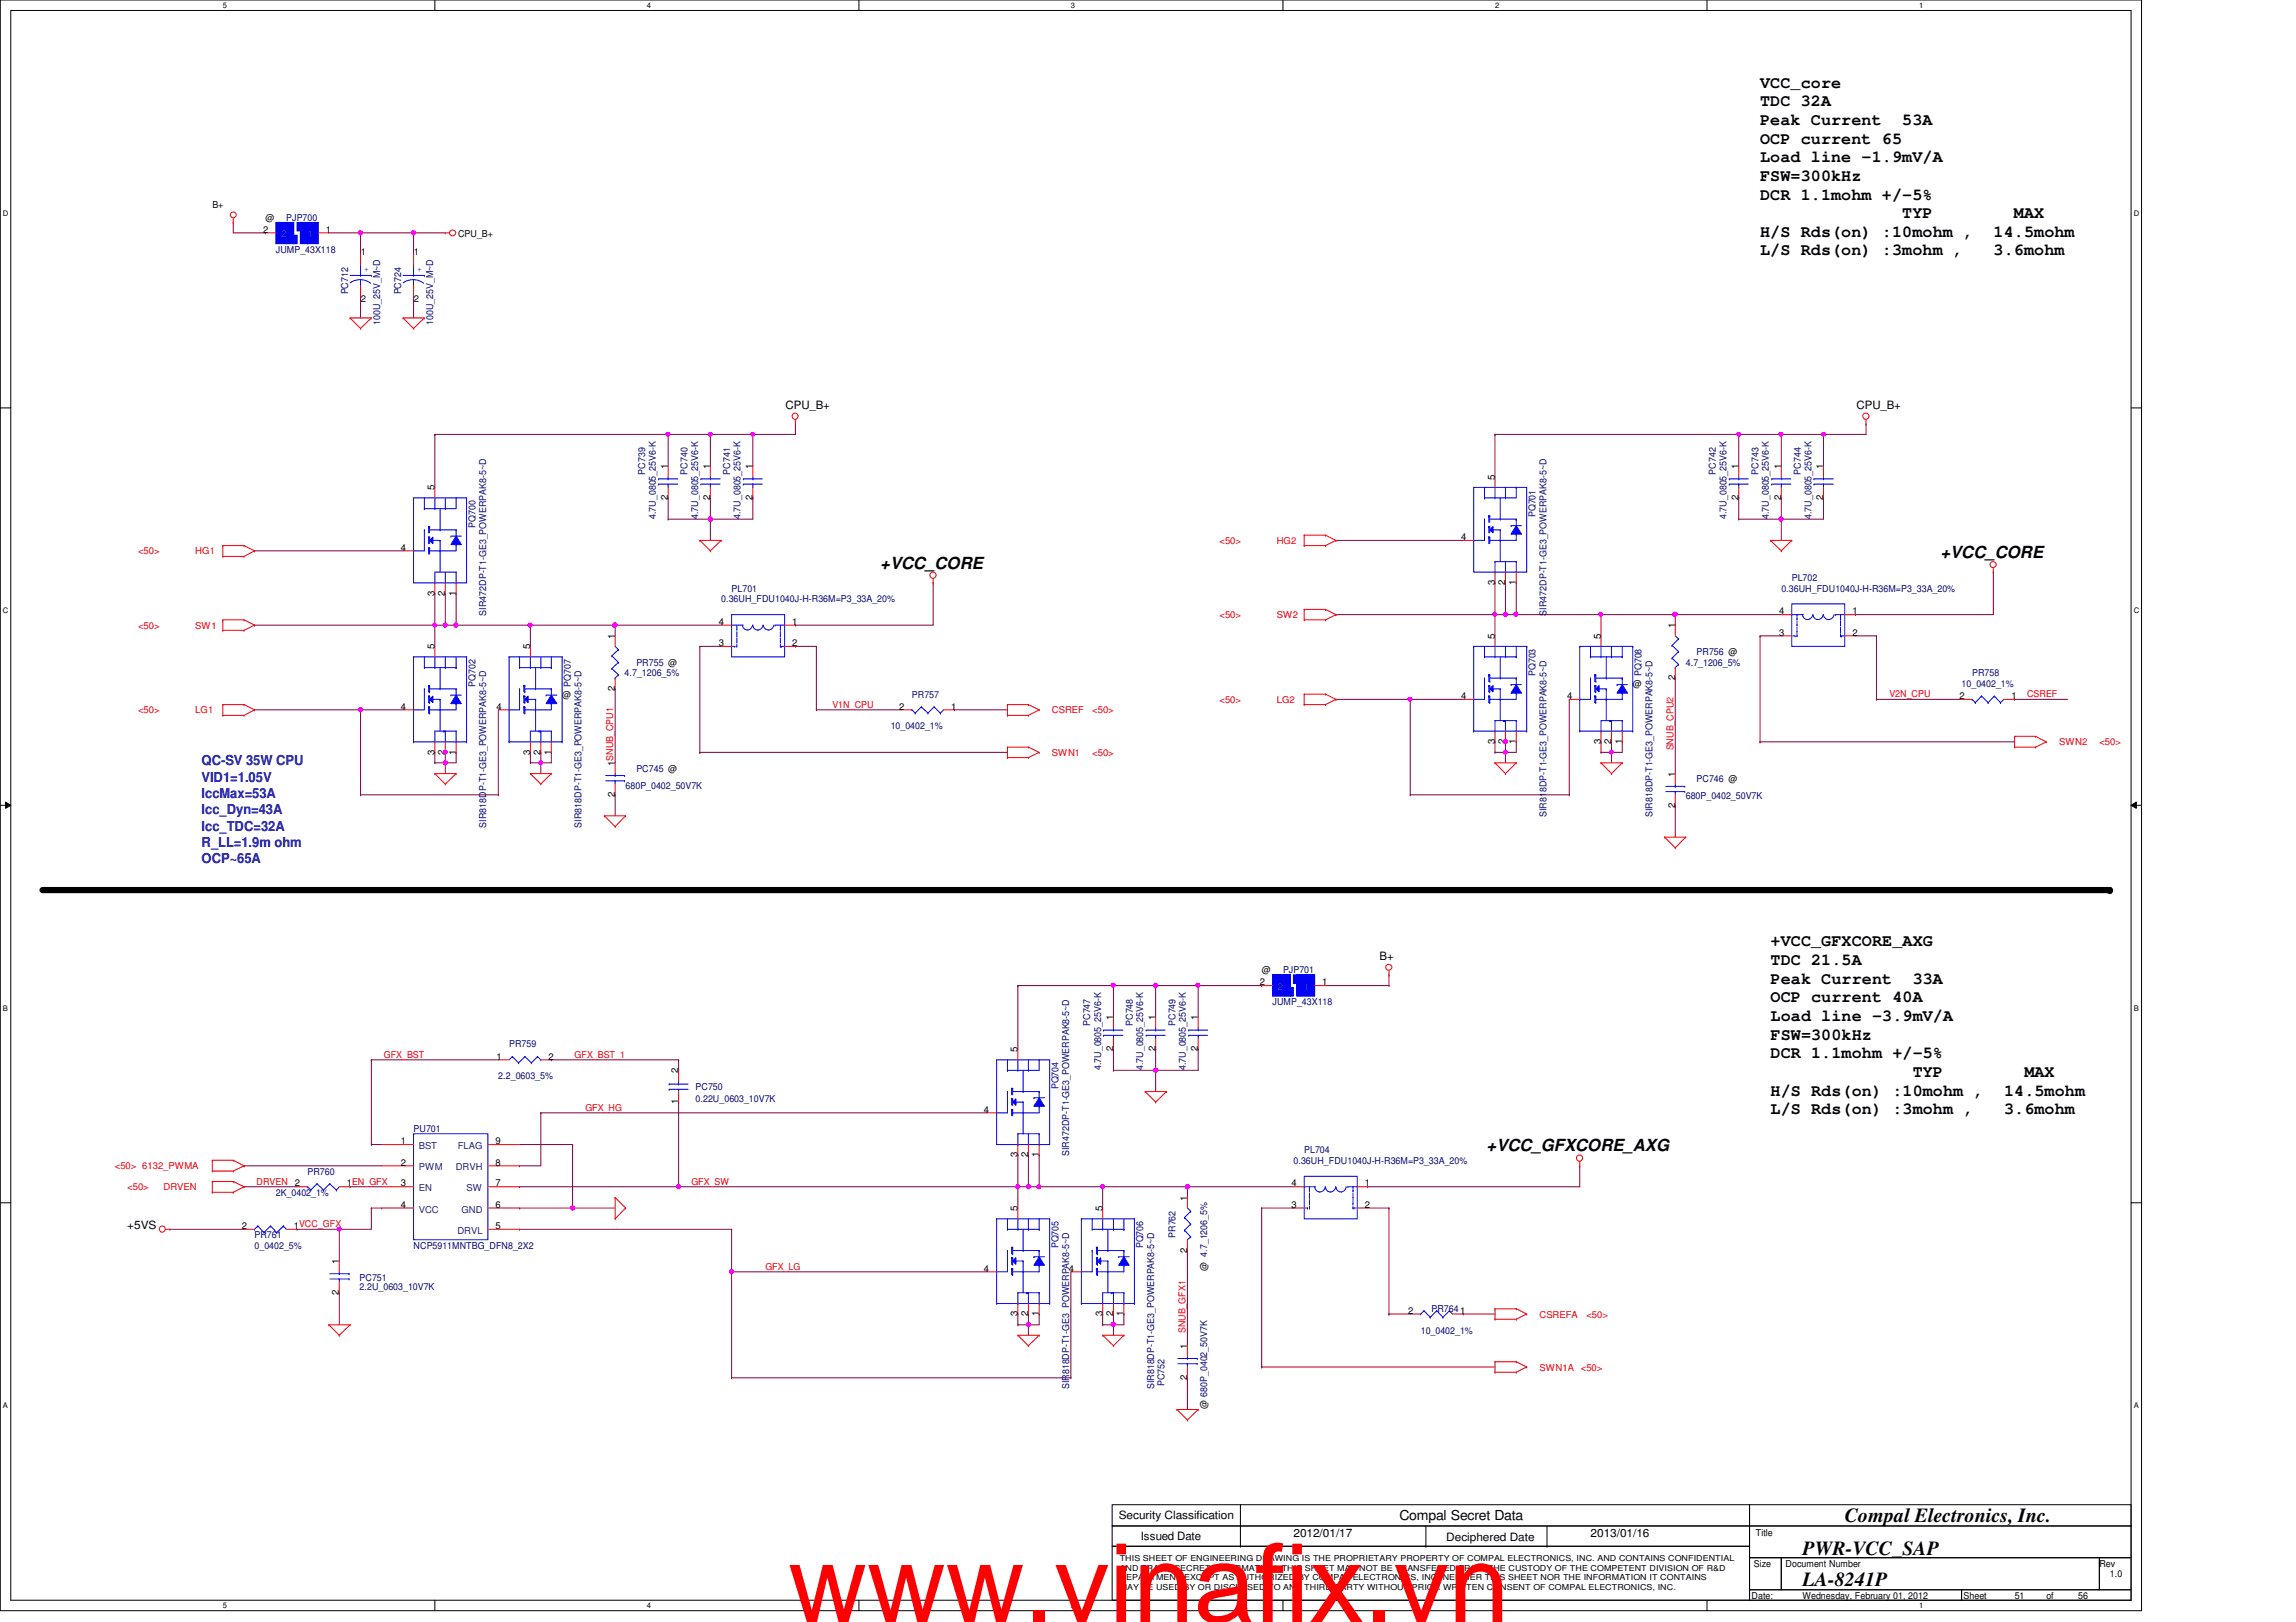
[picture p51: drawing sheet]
<svg xmlns="http://www.w3.org/2000/svg" width="297mm" height="210mm" viewBox="0 0 297 210" stroke-linecap="round" stroke-linejoin="round" font-family="sans-serif">
<defs><g id="words">
<text font-size="14.1" fill="#f00" x="102" y="209.9">www.vinafix.vn</text>
<g font-size="2.6">
<text x="238.7" y="197">Compal Electronics, Inc.</text>
<text x="233.2" y="201.2">PWR-VCC_SAP</text>
<text x="233.2" y="205.3">LA-8241P</text>
</g>
<g font-size="2.2">
<text x="227.7" y="11.3">VCC_core</text>
<text x="227.7" y="13.8">TDC 32A</text>
<text x="227.7" y="16.2">Peak Current</text>
<text x="246.1" y="16.2">53A</text>
<text x="227.7" y="18.6">OCP current 65</text>
<text x="227.7" y="21">Load line -1.9mV/A</text>
<text x="227.7" y="23.4">FSW=300kHz</text>
<text x="227.7" y="25.8">DCR 1.1mohm +/-5%</text>
<text x="246.1" y="28.2">TYP</text>
<text x="260.5" y="28.2">MAX</text>
<text x="227.7" y="30.6">H/S Rds(on) :10mohm ,</text>
<text x="227.7" y="33.1">L/S Rds(on) :3mohm ,</text>
<text x="257.9" y="30.6">14.5mohm</text>
<text x="257.9" y="33.1">3.6mohm</text>
<text x="113.9" y="73.6">+VCC_CORE</text>
<text x="251" y="72.2">+VCC_CORE</text>
<text x="229.1" y="122.5">+VCC_GFXCORE_AXG</text>
<text x="229.1" y="124.9">TDC 21.5A</text>
<text x="229.1" y="127.3">Peak Current</text>
<text x="229.1" y="129.7">OCP current 40A</text>
<text x="247.4" y="127.3">33A</text>
<text x="229.1" y="132.1">Load line -3.9mV/A</text>
<text x="229.1" y="134.5">FSW=300kHz</text>
<text x="229.1" y="136.9">DCR 1.1mohm +/-5%</text>
<text x="229.1" y="141.8">H/S Rds(on) :10mohm ,</text>
<text x="247.4" y="139.4">TYP</text>
<text x="259.3" y="141.8">14.5mohm</text>
<text x="261.9" y="139.4">MAX</text>
<text x="192.3" y="149">+VCC_GFXCORE_AXG</text>
<text x="229.1" y="144.2">L/S Rds(on) :3mohm ,</text>
<text x="259.3" y="144.2">3.6mohm</text>
</g>
<g font-size="1.8" fill="#0000a0">
<text x="26.1" y="99">QC-SV 35W CPU</text>
<text x="26.1" y="101.1">VID1=1.05V</text>
<text x="26.1" y="103.3">IccMax=53A</text>
<text x="26.1" y="105.4">Icc_Dyn=43A</text>
<text x="26.1" y="107.5">Icc_TDC=32A</text>
<text x="26.1" y="109.6">R_LL=1.9m ohm</text>
<text x="26.1" y="111.7">OCP~65A</text>
</g>
<text font-size="1.8" x="181.1" y="196.8">Compal Secret Data</text>
<g font-size="1.5">
<text x="101.6" y="52.9">CPU_B+</text>
<text x="240.2" y="52.9">CPU_B+</text>
<text x="178.5" y="124.2">B+</text>
<text x="16.5" y="159.1">+5VS</text>
<text x="144.7" y="196.6">Security Classification</text>
<text x="147.6" y="199.3">Issued Date</text>
<text x="167.3" y="198.8">2012/01/17</text>
<text x="187.1" y="199.4">Deciphered Date</text>
<text x="205.8" y="198.8">2013/01/16</text>
</g>
<g font-size="1.2">
<text x="27.5" y="26.9">B+</text>
<text x="34.3" y="28.6">@</text>
<text x="34" y="30.1">2</text>
<text x="42.2" y="30.1">1</text>
<text x="46.7" y="33.1">1</text>
<text x="53.5" y="33.1">1</text>
<text x="59.3" y="30.6">CPU_B+</text>
<text x="46.7" y="39.1">2</text>
<text x="53.5" y="39.1">2</text>
<text x="56.2" y="63.5" transform="rotate(-90 56.2 63.5)">5</text>
<text x="86.4" y="64.7" transform="rotate(-90 86.4 64.7)">2</text>
<text x="86.4" y="60.7" transform="rotate(-90 86.4 60.7)">1</text>
<text x="91.9" y="64.7" transform="rotate(-90 91.9 64.7)">2</text>
<text x="91.9" y="60.7" transform="rotate(-90 91.9 60.7)">1</text>
<text x="97.4" y="64.7" transform="rotate(-90 97.4 64.7)">2</text>
<text x="97.4" y="60.7" transform="rotate(-90 97.4 60.7)">1</text>
<text x="193.4" y="62.1" transform="rotate(-90 193.4 62.1)">5</text>
<text x="224.9" y="64.7" transform="rotate(-90 224.9 64.7)">2</text>
<text x="224.9" y="60.7" transform="rotate(-90 224.9 60.7)">1</text>
<text x="230.4" y="64.7" transform="rotate(-90 230.4 64.7)">2</text>
<text x="230.4" y="60.7" transform="rotate(-90 230.4 60.7)">1</text>
<text x="235.9" y="64.7" transform="rotate(-90 235.9 64.7)">2</text>
<text x="235.9" y="60.7" transform="rotate(-90 235.9 60.7)">1</text>
<text x="51.9" y="71.2">4</text>
<text x="189" y="69.9">4</text>
<text x="56.2" y="77.1" transform="rotate(-90 56.2 77.1)">3</text>
<text x="57.6" y="77.1" transform="rotate(-90 57.6 77.1)">2</text>
<text x="59" y="77.1" transform="rotate(-90 59 77.1)">1</text>
<text x="193.4" y="75.7" transform="rotate(-90 193.4 75.7)">3</text>
<text x="194.7" y="75.7" transform="rotate(-90 194.7 75.7)">2</text>
<text x="196.1" y="75.7" transform="rotate(-90 196.1 75.7)">1</text>
<text x="79.5" y="82.7" transform="rotate(-90 79.5 82.7)">1</text>
<text x="93" y="83.6">3</text>
<text x="93" y="80.9">4</text>
<text x="102.5" y="80.9">1</text>
<text x="102.5" y="83.6">2</text>
<text x="193.4" y="82.7" transform="rotate(-90 193.4 82.7)">5</text>
<text x="207.1" y="82.7" transform="rotate(-90 207.1 82.7)">5</text>
<text x="216.7" y="81.3" transform="rotate(-90 216.7 81.3)">1</text>
<text x="230.2" y="82.3">3</text>
<text x="230.2" y="79.5">4</text>
<text x="239.6" y="79.5">1</text>
<text x="239.6" y="82.3">2</text>
<text x="56.2" y="84" transform="rotate(-90 56.2 84)">5</text>
<text x="68.6" y="84" transform="rotate(-90 68.6 84)">5</text>
<text x="79.5" y="89.4" transform="rotate(-90 79.5 89.4)">2</text>
<text x="211.2" y="88.9">@</text>
<text x="216.7" y="88.1" transform="rotate(-90 216.7 88.1)">2</text>
<text x="51.9" y="91.8">4</text>
<text x="64.2" y="91.8">4</text>
<text x="72.7" y="90.3">@</text>
<text x="116.3" y="91.8">2</text>
<text x="123.1" y="91.8">1</text>
<text x="189" y="90.5">4</text>
<text x="202.7" y="90.5">4</text>
<text x="253.5" y="90.5">2</text>
<text x="260.2" y="90.5">1</text>
<text x="56.2" y="97.7" transform="rotate(-90 56.2 97.7)">3</text>
<text x="57.6" y="97.7" transform="rotate(-90 57.6 97.7)">2</text>
<text x="59" y="97.7" transform="rotate(-90 59 97.7)">1</text>
<text x="68.6" y="97.7" transform="rotate(-90 68.6 97.7)">3</text>
<text x="69.9" y="97.7" transform="rotate(-90 69.9 97.7)">2</text>
<text x="71.3" y="97.7" transform="rotate(-90 71.3 97.7)">1</text>
<text x="79.5" y="99.1" transform="rotate(-90 79.5 99.1)">1SNUB_CPU1</text>
<text x="193.4" y="96.3" transform="rotate(-90 193.4 96.3)">3</text>
<text x="194.7" y="96.3" transform="rotate(-90 194.7 96.3)">2</text>
<text x="196.1" y="96.3" transform="rotate(-90 196.1 96.3)">1</text>
<text x="207.1" y="96.3" transform="rotate(-90 207.1 96.3)">3</text>
<text x="208.4" y="96.3" transform="rotate(-90 208.4 96.3)">2</text>
<text x="209.8" y="96.3" transform="rotate(-90 209.8 96.3)">1</text>
<text x="216.7" y="100.5" transform="rotate(-90 216.7 100.5)">1</text>
<text x="79.5" y="103.1" transform="rotate(-90 79.5 103.1)">2</text>
<text x="216.7" y="104.5" transform="rotate(-90 216.7 104.5)">2</text>
<text x="163.2" y="125.9">@</text>
<text x="163" y="127.5">2</text>
<text x="171.1" y="127.5">1</text>
<text x="64.2" y="137.1">1</text>
<text x="70.9" y="137.1">2</text>
<text x="131.7" y="136.2" transform="rotate(-90 131.7 136.2)">5</text>
<text x="144" y="136.1" transform="rotate(-90 144 136.1)">2</text>
<text x="144" y="132" transform="rotate(-90 144 132)">1</text>
<text x="149.5" y="136.1" transform="rotate(-90 149.5 136.1)">2</text>
<text x="149.5" y="132" transform="rotate(-90 149.5 132)">1</text>
<text x="155" y="136.1" transform="rotate(-90 155 136.1)">2</text>
<text x="155" y="132" transform="rotate(-90 155 132)">1</text>
<text x="87.8" y="142.9" transform="rotate(-90 87.8 142.9)">1</text>
<text x="87.8" y="138.9" transform="rotate(-90 87.8 138.9)">2</text>
<text x="127.3" y="144">4</text>
<text x="51.9" y="148.1">1</text>
<text x="64.1" y="148.1">9</text>
<text x="131.7" y="149.8" transform="rotate(-90 131.7 149.8)">3</text>
<text x="133" y="149.8" transform="rotate(-90 133 149.8)">2</text>
<text x="134.4" y="149.8" transform="rotate(-90 134.4 149.8)">1</text>
<text x="38.1" y="153.5">2</text>
<text x="44.9" y="153.5">1EN_GFX</text>
<text x="51.9" y="153.5">3</text>
<text x="51.9" y="150.8">2</text>
<text x="64.1" y="150.8">8</text>
<text x="64.1" y="153.5">7</text>
<text x="153.6" y="155.4" transform="rotate(-90 153.6 155.4)">1</text>
<text x="167.1" y="153.5">4</text>
<text x="176.6" y="153.5">1</text>
<text x="31.3" y="159">2</text>
<text x="38" y="159">1VCC_GFX</text>
<text x="51.9" y="156.3">4</text>
<text x="64.1" y="159">5</text>
<text x="64.1" y="156.3">6</text>
<text x="131.7" y="156.8" transform="rotate(-90 131.7 156.8)">5</text>
<text x="142.6" y="156.8" transform="rotate(-90 142.6 156.8)">5</text>
<text x="167.1" y="156.3">3</text>
<text x="176.6" y="156.3">2</text>
<text x="43.9" y="167.6" transform="rotate(-90 43.9 167.6)">2</text>
<text x="43.9" y="163.6" transform="rotate(-90 43.9 163.6)">1</text>
<text x="127.3" y="164.5">4</text>
<text x="138.3" y="164.5">4</text>
<text x="153.6" y="162.1" transform="rotate(-90 153.6 162.1)">2</text>
<text x="156.2" y="164.4" transform="rotate(-90 156.2 164.4)">@ 4.7_1206_5%</text>
<text x="131.7" y="170.3" transform="rotate(-90 131.7 170.3)">3</text>
<text x="133" y="170.3" transform="rotate(-90 133 170.3)">2</text>
<text x="134.4" y="170.3" transform="rotate(-90 134.4 170.3)">1</text>
<text x="142.6" y="170.3" transform="rotate(-90 142.6 170.3)">3</text>
<text x="144" y="170.3" transform="rotate(-90 144 170.3)">2</text>
<text x="145.4" y="170.3" transform="rotate(-90 145.4 170.3)">1</text>
<text x="182.2" y="170">2</text>
<text x="153.6" y="178.6" transform="rotate(-90 153.6 178.6)">2</text>
<text x="153.6" y="174.6" transform="rotate(-90 153.6 174.6)">1</text>
<text x="156.2" y="182.3" transform="rotate(-90 156.2 182.3)">@ 680P_0402_50V7K</text>
<text x="226.9" y="202.7">Size</text>
<text x="227.2" y="198.8">Title</text>
<text x="231" y="202.7">Document Number</text>
<text x="271.6" y="202.7">Rev</text>
<text x="226.6" y="206.9">Date:</text>
<text x="233.2" y="206.9">Wednesday, February 01, 2012</text>
<text x="254" y="206.9">Sheet</text>
<text x="260.6" y="206.9">51</text>
<text x="264.7" y="206.9">of</text>
<text x="268.9" y="206.9">56</text>
<text x="273" y="204.1">1.0</text>
</g>
<g font-size="1.2" fill="#000080">
<text x="37" y="28.6">PJP700</text>
<text x="35.7" y="32.7">JUMP_43X118</text>
<text x="45" y="38.1" transform="rotate(-90 45 38.1)">PC712</text>
<text x="51.9" y="38.1" transform="rotate(-90 51.9 38.1)">PC724</text>
<text x="49.2" y="42.1" transform="rotate(-90 49.2 42.1)">100U_25V_M~D</text>
<text x="56" y="42.1" transform="rotate(-90 56 42.1)">100U_25V_M~D</text>
<text x="83.5" y="61.4" transform="rotate(-90 83.5 61.4)">PC739</text>
<text x="88.9" y="61.4" transform="rotate(-90 88.9 61.4)">PC740</text>
<text x="94.4" y="61.4" transform="rotate(-90 94.4 61.4)">PC741</text>
<text x="222" y="61.4" transform="rotate(-90 222 61.4)">PC742</text>
<text x="227.5" y="61.4" transform="rotate(-90 227.5 61.4)">PC743</text>
<text x="233" y="61.4" transform="rotate(-90 233 61.4)">PC744</text>
<text x="61.5" y="68.3" transform="rotate(-90 61.5 68.3)">PQ700</text>
<text x="84.8" y="67.2" transform="rotate(-90 84.8 67.2)">4.7U_0805_25V6-K</text>
<text x="90.3" y="67.2" transform="rotate(-90 90.3 67.2)">4.7U_0805_25V6-K</text>
<text x="95.8" y="67.2" transform="rotate(-90 95.8 67.2)">4.7U_0805_25V6-K</text>
<text x="198.7" y="66.9" transform="rotate(-90 198.7 66.9)">PQ701</text>
<text x="223.3" y="67.2" transform="rotate(-90 223.3 67.2)">4.7U_0805_25V6-K</text>
<text x="228.9" y="67.2" transform="rotate(-90 228.9 67.2)">4.7U_0805_25V6-K</text>
<text x="234.4" y="67.2" transform="rotate(-90 234.4 67.2)">4.7U_0805_25V6-K</text>
<text x="93.3" y="77.9">0.36UH_FDU1040J-H-R36M=P3_33A_20%</text>
<text x="94.7" y="76.6">PL701</text>
<text x="230.5" y="76.6">0.36UH_FDU1040J-H-R36M=P3_33A_20%</text>
<text x="231.8" y="75.2">PL702</text>
<text x="62.9" y="79.7" transform="rotate(-90 62.9 79.7)">SIR472DP-T1-GE3_POWERPAK8-5~D</text>
<text x="200.1" y="79.7" transform="rotate(-90 200.1 79.7)">SIR472DP-T1-GE3_POWERPAK8-5~D</text>
<text x="61.5" y="88.9" transform="rotate(-90 61.5 88.9)">PQ702</text>
<text x="73.9" y="88.9" transform="rotate(-90 73.9 88.9)">PQ707</text>
<text x="80.8" y="87.5">4.7_1206_5%</text>
<text x="82.3" y="86.1">PR755 @</text>
<text x="198.7" y="87.5" transform="rotate(-90 198.7 87.5)">PQ703</text>
<text x="212.4" y="87.5" transform="rotate(-90 212.4 87.5)">PQ708</text>
<text x="218.1" y="86.1">4.7_1206_5%</text>
<text x="219.5" y="84.8">PR756 @</text>
<text x="253.8" y="88.9">10_0402_1%</text>
<text x="255.1" y="87.5">PR758</text>
<text x="115.2" y="94.4">10_0402_1%</text>
<text x="118" y="90.3">PR757</text>
<text x="82.3" y="99.9">PC745 @</text>
<text x="219.5" y="101.3">PC746 @</text>
<text x="62.9" y="107.1" transform="rotate(-90 62.9 107.1)">SIR818DP-T1-GE3_POWERPAK8-5~D</text>
<text x="75.2" y="107.1" transform="rotate(-90 75.2 107.1)">SIR818DP-T1-GE3_POWERPAK8-5~D</text>
<text x="80.9" y="102.1">680P_0402_50V7K</text>
<text x="200.1" y="105.7" transform="rotate(-90 200.1 105.7)">SIR818DP-T1-GE3_POWERPAK8-5~D</text>
<text x="213.8" y="105.7" transform="rotate(-90 213.8 105.7)">SIR818DP-T1-GE3_POWERPAK8-5~D</text>
<text x="218.1" y="103.5">680P_0402_50V7K</text>
<text x="166" y="125.9">PJP701</text>
<text x="164.6" y="130">JUMP_43X118</text>
<text x="65.9" y="135.6">PR759</text>
<text x="141.1" y="132.8" transform="rotate(-90 141.1 132.8)">PC747</text>
<text x="146.6" y="132.8" transform="rotate(-90 146.6 132.8)">PC748</text>
<text x="152.1" y="132.8" transform="rotate(-90 152.1 132.8)">PC749</text>
<text x="64.5" y="139.7">2.2_0603_5%</text>
<text x="90" y="141">PC750</text>
<text x="90" y="142.7">0.22U_0603_10V7K</text>
<text x="136.9" y="141" transform="rotate(-90 136.9 141)">PQ704</text>
<text x="142.4" y="138.5" transform="rotate(-90 142.4 138.5)">4.7U_0805_25V6-K</text>
<text x="147.9" y="138.5" transform="rotate(-90 147.9 138.5)">4.7U_0805_25V6-K</text>
<text x="153.4" y="138.5" transform="rotate(-90 153.4 138.5)">4.7U_0805_25V6-K</text>
<text x="53.5" y="146.5">PU701</text>
<text x="138.3" y="149.6" transform="rotate(-90 138.3 149.6)">SIR472DP-T1-GE3_POWERPAK8-5~D</text>
<text x="168.7" y="149.3">PL704</text>
<text x="35.7" y="154.7">2K_0402_1%</text>
<text x="39.8" y="152">PR760</text>
<text x="167.3" y="150.6">0.36UH_FDU1040J-H-R36M=P3_33A_20%</text>
<text x="32.9" y="160.2">PR761</text>
<text x="32.9" y="161.6">0_0402_5%</text>
<text x="53.5" y="161.6">NCP5911MNTBG_DFN8_2X2</text>
<text x="136.9" y="161.5" transform="rotate(-90 136.9 161.5)">PQ705</text>
<text x="147.9" y="161.5" transform="rotate(-90 147.9 161.5)">PQ706</text>
<text x="152.1" y="160.2" transform="rotate(-90 152.1 160.2)">PR762</text>
<text x="46.5" y="165.7">PC751</text>
<text x="46.5" y="167">2.2U_0603_10V7K</text>
<text x="183.8" y="172.6">10_0402_1%</text>
<text x="185.2" y="169.8">PR7641</text>
<text x="138.3" y="179.8" transform="rotate(-90 138.3 179.8)">SIR818DP-T1-GE3_POWERPAK8-5~D</text>
<text x="149.3" y="179.8" transform="rotate(-90 149.3 179.8)">SIR818DP-T1-GE3_POWERPAK8-5~D</text>
<text x="150.7" y="179.4" transform="rotate(-90 150.7 179.4)">PC752</text>
</g>
<g font-size="1.2" fill="#004080">
<text x="36.4" y="30.7">2</text>
<text x="39.8" y="30.7">1</text>
<text x="165.3" y="128.1">2</text>
<text x="168.7" y="128.1">1</text>
<text x="54.2" y="148.7">BST</text>
<text x="59.2" y="148.7">FLAG</text>
<text x="54.2" y="154.2">EN</text>
<text x="54.2" y="151.5">PWM</text>
<text x="59" y="151.5">DRVH</text>
<text x="60.4" y="154.2">SW</text>
<text x="54.2" y="156.9">VCC</text>
<text x="59.2" y="159.7">DRVL</text>
<text x="59.7" y="156.9">GND</text>
</g>
<g font-size="1.2" fill="#00f">
<text x="47.1" y="35.1">+</text>
<text x="53.9" y="35.1">+</text>
</g>
<g font-size="1.2" fill="#f00">
<text x="17.9" y="71.8">&lt;50&gt;</text>
<text x="25.3" y="71.8">HG1</text>
<text x="157.8" y="70.4">&lt;50&gt;</text>
<text x="165.2" y="70.4">HG2</text>
<text x="17.9" y="81.4">&lt;50&gt;</text>
<text x="25.3" y="81.4">SW1</text>
<text x="157.8" y="80">&lt;50&gt;</text>
<text x="165.2" y="80">SW2</text>
<text x="17.9" y="92.3">&lt;50&gt;</text>
<text x="25.3" y="92.3">LG1</text>
<text x="107.7" y="91.6">V1N_CPU</text>
<text x="136.1" y="92.3">CSREF</text>
<text x="141.3" y="92.3">&lt;50&gt;</text>
<text x="157.8" y="91">&lt;50&gt;</text>
<text x="165.2" y="91">LG2</text>
<text x="244.4" y="90.3">V2N_CPU</text>
<text x="262.3" y="90.3">CSREF</text>
<text x="136.1" y="97.8">SWN1</text>
<text x="141.3" y="97.8">&lt;50&gt;</text>
<text x="216.5" y="97.1" transform="rotate(-90 216.5 97.1)">SNUB_CPU2</text>
<text x="266.4" y="96.4">SWN2</text>
<text x="271.6" y="96.4">&lt;50&gt;</text>
<text x="49.7" y="136.9">GFX_BST</text>
<text x="74.3" y="136.9">GFX_BST_1</text>
<text x="75.7" y="143.8">GFX_HG</text>
<text x="14.9" y="151.3">&lt;50&gt; 6132_PWMA</text>
<text x="16.5" y="154.1">&lt;50&gt;</text>
<text x="21.2" y="154.1">DRVEN</text>
<text x="33.2" y="153.3">DRVEN</text>
<text x="89.4" y="153.3">GFX_SW</text>
<text x="99" y="164.3">GFX_LG</text>
<text x="153.4" y="172.6" transform="rotate(-90 153.4 172.6)">SNUB_GFX1</text>
<text x="199.2" y="170.5">CSREFA</text>
<text x="205.2" y="170.5">&lt;50&gt;</text>
<text x="199.2" y="177.4">SWN1A</text>
<text x="204.5" y="177.4">&lt;50&gt;</text>
</g>
<g font-size="1.1">
<text x="144.9" y="202">THIS SHEET OF ENGINEERING DRAWING IS THE PROPRIETARY PROPERTY OF COMPAL ELECTRONICS, INC. AND CONTAINS CONFIDENTIAL</text>
<text x="144.9" y="203.2">AND TRADE SECRET INFORMATION. THIS SHEET MAY NOT BE TRANSFERED FROM THE CUSTODY OF THE COMPETENT DIVISION OF R&amp;D</text>
<text x="144.9" y="204.5">DEPARTMENT EXCEPT AS AUTHORIZED BY COMPAL ELECTRONICS, INC. NEITHER THIS SHEET NOR THE INFORMATION IT CONTAINS</text>
<text x="144.9" y="205.7">MAY BE USED BY OR DISCLOSED TO ANY THIRD PARTY WITHOUT PRIOR WRITTEN CONSENT OF COMPAL ELECTRONICS, INC.</text>
</g>
<g font-size="1">
<text x="28.8" y="1">5</text>
<text x="83.7" y="1">4</text>
<text x="138.6" y="1">3</text>
<text x="193.4" y="1">2</text>
<text x="248.3" y="1">1</text>
<text x=".4" y="27.9">D</text>
<text x="276.1" y="27.9">D</text>
<text x=".4" y="79.4">C</text>
<text x="276.1" y="79.4">C</text>
<text x=".4" y="130.8">B</text>
<text x="276.1" y="130.8">B</text>
<text x=".4" y="182.2">A</text>
<text x="276.1" y="182.2">A</text>
<text x="28.8" y="208.1">5</text>
<text x="83.7" y="208.1">4</text>
<text x="138.6" y="208.1">3</text>
<text x="248.3" y="208.1">1</text>
</g>
</g></defs>
<path d="M0 0h277.1v208.4h-277.1zM1.4 1.4h274.3v205.7h-274.3z" fill="none" stroke="#000" stroke-width=".13"/>
<g fill="#fff">
<path d="M28.8 .1h.6v1.1h-.6z"/>
<path d="M28.8 207.2h.6v1.1h-.6z"/>
</g>
<path d="M56.3 0v1.4M56.3 207.1v1.3" fill="none" stroke="#000" stroke-width=".13"/>
<g fill="#fff">
<path d="M83.7 .1h.5v1.1h-.5z"/>
<path d="M83.7 207.2h.5v1.1h-.5z"/>
</g>
<path d="M111.1 0v1.4M111.1 207.1v1.3" fill="none" stroke="#000" stroke-width=".13"/>
<g fill="#fff">
<path d="M138.5 .1h.6v1.1h-.6z"/>
<path d="M138.5 207.2h.6v1.1h-.6z"/>
</g>
<path d="M166 0v1.4M166 207.1v1.3" fill="none" stroke="#000" stroke-width=".13"/>
<g fill="#fff">
<path d="M193.4 .1h.6v1.1h-.6z"/>
<path d="M193.4 207.2h.6v1.1h-.6z"/>
</g>
<path d="M220.8 0v1.4M220.8 207.1v1.3" fill="none" stroke="#000" stroke-width=".13"/>
<g fill="#fff">
<path d="M248.3 .1h.5v1.1h-.5z"/>
<path d="M248.3 207.2h.5v1.1h-.5z"/>
<path d="M.4 27h.7v1.2h-.7z"/>
<path d="M276 27h.8v1.2h-.8z"/>
<path d="M.4 78.5h.7v1.1h-.7z"/>
<path d="M276 78.5h.8v1.1h-.8z"/>
</g>
<path d="M0 52.8h1.4M275.7 52.8h1.4" fill="none" stroke="#000" stroke-width=".13"/>
<g fill="#fff">
<path d="M.4 129.9h.6v1.1h-.6z"/>
<path d="M276 129.9h.7v1.1h-.7z"/>
</g>
<path d="M0 104.2h1.4M.7 103.8l.7 .4-.7 .4zM275.7 104.2h1.4M275.7 104.2l.7-.4v.8z" fill="none" stroke="#000" stroke-width=".13"/>
<path d="M.7 103.8l.7 .4-.7 .4zM275.7 104.2l.7-.4v.8z" fill="#000"/>
<g fill="#fff">
<path d="M.4 181.3h.6v1.1h-.6z"/>
<path d="M276 181.3h.7v1.1h-.7z"/>
</g>
<path d="M0 155.7h1.4M275.7 155.7h1.4" fill="none" stroke="#000" stroke-width=".13"/>
<path d="M105.6 91.9h11M105.6 91.9h.1M133 171.4h.1M133 170h.1M133 170v2.8M133 171.4h1.4" fill="none" stroke="#800040" stroke-width=".13"/>
<circle cx="133" cy="171.4" r=".26" fill="#f0f"/>
<circle cx="133" cy="171.4" r=".26" fill="none" stroke="#f0f" stroke-width=".13"/>
<path d="M131.7 153.6h.1M131.7 153.6v2.7M153.6 153.6h.1M153.6 153.6v1.4M131.7 170h.1M131.7 170v1.4M134.4 170h.1M134.4 170v1.4M153.6 178.3h.1M153.6 178.3v4.1" fill="none" stroke="#800040" stroke-width=".13"/>
<circle cx="153.6" cy="153.6" r=".26" fill="#f0f"/>
<circle cx="153.6" cy="153.6" r=".26" fill="none" stroke="#f0f" stroke-width=".13"/>
<path d="M142.7 153.6h.1M142.7 153.6h10.9M153.6 161.8h.1M153.6 161.8v12.4" fill="none" stroke="#800040" stroke-width=".13"/>
<circle cx="142.7" cy="153.6" r=".26" fill="#f0f"/>
<circle cx="142.7" cy="153.6" r=".26" fill="none" stroke="#f0f" stroke-width=".13"/>
<path d="M71.3 137.2h16.5M71.3 137.2h.1M74.1 156.3h.1M74.1 156.3h5.5M87.8 142.6h.1M87.8 142.6v11M43.9 167.3h.1M43.9 167.3v4.1" fill="none" stroke="#800040" stroke-width=".13"/>
<circle cx="74.1" cy="156.3" r=".26" fill="#f0f"/>
<circle cx="74.1" cy="156.3" r=".26" fill="none" stroke="#f0f" stroke-width=".13"/>
<path d="M45.3 153.6h.1M45.3 153.6h4.1M131.7 153.6h.1M131.7 153.6h1.3" fill="none" stroke="#800040" stroke-width=".13"/>
<path d="M131.5 153.4l.1-.1 .3 .1-.1 .4h-.2h-.1z" fill-rule="evenodd" fill="#f0f"/>
<path d="M131.5 153.4l.1-.1 .3 .1-.1 .4h-.2h-.1z" fill="none" stroke="#f0f" stroke-width=".13"/>
<path d="M48 137.2h.1M48 137.2v10.9M87.8 137.2h.1M87.8 137.2v1.3M131.7 127.5h.1M131.7 127.5v8.3M43.9 159.1h.1M43.9 159.1h4.1M67.2 153.6h20.6M67.2 153.6h.1M133 149.5h.1M133 149.5v4.1" fill="none" stroke="#800040" stroke-width=".13"/>
<circle cx="43.9" cy="159" r=".25" fill="#f0f"/>
<circle cx="43.9" cy="159" r=".25" fill="none" stroke="#f0f" stroke-width=".13"/>
<path d="M59 76.8h.1M59 76.8v4.1h-1.4M57.6 80.9h.1M131.7 127.5h.1M131.7 127.5h12.4" fill="none" stroke="#800040" stroke-width=".13"/>
<circle cx="57.6" cy="80.9" r=".26" fill="#f0f"/>
<circle cx="57.6" cy="80.9" r=".26" fill="none" stroke="#f0f" stroke-width=".13"/>
<path d="M46.6 91.9h.1M46.6 91.9h5.5" fill="none" stroke="#800040" stroke-width=".13"/>
<circle cx="46.6" cy="91.9" r=".26" fill="#f0f"/>
<circle cx="46.6" cy="91.9" r=".26" fill="none" stroke="#f0f" stroke-width=".13"/>
<path d="M193.4 56.2h.1M193.4 56.2v5.5M235.9 56.2h.1M235.9 56.2h5.5M56.3 76.8h.1M56.3 76.8v4.1M260.6 90.5h.1M260.6 90.5h6.9" fill="none" stroke="#800040" stroke-width=".13"/>
<circle cx="235.9" cy="56.2" r=".25" fill="#f0f"/>
<circle cx="235.9" cy="56.2" r=".25" fill="none" stroke="#f0f" stroke-width=".13"/>
<g fill="none" stroke="#800040" stroke-width=".13">
<path d="M56.3 56.2h30.1M56.3 56.2h.1M56.3 56.2v6.9M193.4 79.5h.1M194.8 75.4h.1M194.8 75.4v4.1h-1.4M196.2 75.4h.1M196.2 75.4v4.1M242.8 90.5h.1M242.8 90.5h11M22 159.1h.1M22 159.1h9.6"/>
<path d="M31.6 153.6h.1M31.6 153.6h6.8M163.2 176.9h.1M163.2 176.9h30.2M179.7 170h2.7M179.7 170h.1"/>
</g>
<path d="M193.2 79.3l.2-.1 .2 .2-.1 .3-.1 .1-.2-.1z" fill-rule="evenodd" fill="#f0f"/>
<path d="M193.2 79.3l.2-.1 .2 .2-.1 .3-.1 .1-.2-.1z" fill="none" stroke="#f0f" stroke-width=".13"/>
<path d="M57.6 76.8h.1M57.6 76.8v4.1h-1.3M172.8 79.5h.1M172.8 79.5h20.6M56.3 80.9h.1" fill="none" stroke="#800040" stroke-width=".13"/>
<path d="M56.1 80.7l.1-.1 .2 .2v.3h-.2h-.1z" fill-rule="evenodd" fill="#f0f"/>
<path d="M56.1 80.7l.1-.1 .2 .2v.3h-.2h-.1z" fill="none" stroke="#f0f" stroke-width=".13"/>
<path d="M241.4 54.9h.1M241.4 54.9v1.3M182.4 90.5h.1M182.4 90.5h6.9" fill="none" stroke="#800040" stroke-width=".13"/>
<circle cx="182.4" cy="90.5" r=".25" fill="#f0f"/>
<circle cx="182.4" cy="90.5" r=".25" fill="none" stroke="#f0f" stroke-width=".13"/>
<path d="M91.9 56.2h.1M91.9 56.2v4.1M97.4 56.2h.1M97.4 56.2v4.1M91.9 67.2h.1M91.9 67.2h5.5M240.1 79.5h.1M240.1 79.5h17.8M227.7 96h.1M227.7 96h32.9M48 137.2h.1M48 137.2h16.5" fill="none" stroke="#800040" stroke-width=".13"/>
<circle cx="91.9" cy="67.2" r=".26" fill="#f0f"/>
<circle cx="91.9" cy="67.2" r=".26" fill="none" stroke="#f0f" stroke-width=".13"/>
<path d="M86.4 64.4h.1M86.4 64.4v2.8M91.9 67.2h.1M91.9 64.4h.1M91.9 64.4v5.5M97.4 64.4h.1M97.4 64.4v2.8" fill="none" stroke="#800040" stroke-width=".13"/>
<circle cx="91.9" cy="67.2" r=".26" fill="#f0f"/>
<circle cx="91.9" cy="67.2" r=".26" fill="none" stroke="#f0f" stroke-width=".13"/>
<path d="M86.4 56.2h.1M86.4 56.2v4.1M97.4 56.2h.1M97.4 56.2h5.5M86.4 67.2h5.5M86.4 67.2h.1" fill="none" stroke="#800040" stroke-width=".13"/>
<path d="M97.2 56h.3l.1 .2-.1 .1-.1 .1-.2-.1z" fill-rule="evenodd" fill="#f0f"/>
<path d="M97.2 56h.3l.1 .2-.1 .1-.1 .1-.2-.1z" fill="none" stroke="#f0f" stroke-width=".13"/>
<path d="M91.9 56.2h.1M91.9 56.2h5.5" fill="none" stroke="#800040" stroke-width=".13"/>
<circle cx="91.9" cy="56.2" r=".25" fill="#f0f"/>
<circle cx="91.9" cy="56.2" r=".25" fill="none" stroke="#f0f" stroke-width=".13"/>
<path d="M86.4 56.2h5.5M86.4 56.2h.1" fill="none" stroke="#800040" stroke-width=".13"/>
<circle cx="86.4" cy="56.2" r=".25" fill="#f0f"/>
<circle cx="86.4" cy="56.2" r=".25" fill="none" stroke="#f0f" stroke-width=".13"/>
<path d="M57.6 98.7h.1M57.6 98.7v1.4" fill="none" stroke="#800040" stroke-width=".13"/>
<circle cx="57.6" cy="98.7" r=".26" fill="#f0f"/>
<circle cx="57.6" cy="98.7" r=".26" fill="none" stroke="#f0f" stroke-width=".13"/>
<g fill="none" stroke="#800040" stroke-width=".13">
<path d="M120.7 75.4h.1M120.7 75.4v5.5M193.4 75.4h.1M193.4 75.4v4.1M257.9 74h.1M257.9 74v5.5M79.6 80.9h.1M79.6 80.9h13.7M48 148.1h.1M48 148.1h1.4M74.1 148.1h.1M74.1 148.1v8.2"/>
<path d="M176.9 153.6h.1M176.9 153.6h27.5M131.7 171.4h.1M131.7 171.4h1.3"/>
</g>
<circle cx="79.5" cy="80.9" r=".26" fill="#f0f"/>
<circle cx="79.5" cy="80.9" r=".26" fill="none" stroke="#f0f" stroke-width=".13"/>
<path d="M57.6 98.7h.1M57.6 98.7h1.4M193.4 96h.1M193.4 96v1.4M194.8 97.4h.1M194.8 97.4v1.3M196.2 96h.1M196.2 96v1.4h-1.4" fill="none" stroke="#800040" stroke-width=".13"/>
<circle cx="194.8" cy="97.3" r=".25" fill="#f0f"/>
<circle cx="194.8" cy="97.3" r=".25" fill="none" stroke="#f0f" stroke-width=".13"/>
<g fill="none" stroke="#800040" stroke-width=".13">
<path d="M230.4 56.2h.1M230.4 56.2v4.1M235.9 56.2h.1M235.9 56.2v4.1M193.4 79.5h.1M193.4 79.5v2.8M230.4 67.2h.1M230.4 67.2h5.5M32.9 80.9h.1M32.9 80.9h23.4M56.3 80.9h.1M56.3 80.9v2.7"/>
<path d="M70 144h57.6M70 144h.1"/>
</g>
<circle cx="230.4" cy="67.2" r=".26" fill="#f0f"/>
<circle cx="230.4" cy="67.2" r=".26" fill="none" stroke="#f0f" stroke-width=".13"/>
<path d="M224.9 64.4h.1M224.9 64.4v2.8M230.4 67.2h.1M230.4 64.4h.1M230.4 64.4v5.5M235.9 64.4h.1M235.9 64.4v2.8" fill="none" stroke="#800040" stroke-width=".13"/>
<circle cx="230.4" cy="67.2" r=".26" fill="#f0f"/>
<circle cx="230.4" cy="67.2" r=".26" fill="none" stroke="#f0f" stroke-width=".13"/>
<path d="M224.9 56.2h.1M224.9 56.2v4.1M230.4 56.2h.1M230.4 56.2h5.5M224.9 67.2h.1M224.9 67.2h5.5" fill="none" stroke="#800040" stroke-width=".13"/>
<circle cx="230.4" cy="56.2" r=".25" fill="#f0f"/>
<circle cx="230.4" cy="56.2" r=".25" fill="none" stroke="#f0f" stroke-width=".13"/>
<path d="M224.9 56.2h.1M224.9 56.2h5.5" fill="none" stroke="#800040" stroke-width=".13"/>
<circle cx="224.9" cy="56.2" r=".25" fill="#f0f"/>
<circle cx="224.9" cy="56.2" r=".25" fill="none" stroke="#f0f" stroke-width=".13"/>
<path d="M193.4 56.2h.1M193.4 56.2h31.5M131.7 149.5h.1M131.7 149.5v4.1M133 153.6h.1M133 153.6h1.4" fill="none" stroke="#800040" stroke-width=".13"/>
<circle cx="133" cy="153.6" r=".26" fill="#f0f"/>
<circle cx="133" cy="153.6" r=".26" fill="none" stroke="#f0f" stroke-width=".13"/>
<path d="M46.6 30.1h.1M46.6 30.1v2.8M53.5 30.1h.1M53.5 30.1h4.1M123.5 91.9h.1M123.5 91.9h6.8M134.4 149.5h.1M134.4 149.5v4.1" fill="none" stroke="#800040" stroke-width=".13"/>
<circle cx="53.5" cy="30.1" r=".26" fill="#f0f"/>
<circle cx="53.5" cy="30.1" r=".26" fill="none" stroke="#f0f" stroke-width=".13"/>
<path d="M30.2 28.8h.1M30.2 28.8v1.3M87.8 153.6h.1M87.8 153.6h43.9" fill="none" stroke="#800040" stroke-width=".13"/>
<circle cx="87.8" cy="153.6" r=".26" fill="#f0f"/>
<circle cx="87.8" cy="153.6" r=".26" fill="none" stroke="#f0f" stroke-width=".13"/>
<path d="M216.7 79.5h.1M216.7 79.5v1.4" fill="none" stroke="#800040" stroke-width=".13"/>
<circle cx="216.7" cy="79.5" r=".26" fill="#f0f"/>
<circle cx="216.7" cy="79.5" r=".26" fill="none" stroke="#f0f" stroke-width=".13"/>
<path d="M207.1 79.5h.1M207.1 79.5h9.6M216.7 87.8h.1M216.7 87.8v12.3M216.7 104.2h.1M216.7 104.2v4.1" fill="none" stroke="#800040" stroke-width=".13"/>
<path d="M206.9 79.3l.2-.1 .2 .2v.3l-.2 .1-.2-.1z" fill-rule="evenodd" fill="#f0f"/>
<path d="M206.9 79.3l.2-.1 .2 .2v.3l-.2 .1-.2-.1z" fill="none" stroke="#f0f" stroke-width=".13"/>
<path d="M102.9 80.9h17.8M102.9 80.9h.1M31.6 150.9h17.8M31.6 150.9h.1M67.2 159.1h27.4M67.2 159.1h.1M94.6 159.1h.1M94.6 159.1v5.5M94.6 164.6h.1M94.6 164.6h33M189.3 170h.1M189.3 170h4.1" fill="none" stroke="#800040" stroke-width=".13"/>
<circle cx="94.6" cy="164.5" r=".26" fill="#f0f"/>
<circle cx="94.6" cy="164.5" r=".26" fill="none" stroke="#f0f" stroke-width=".13"/>
<path d="M194.8 79.5h.1M194.8 79.5h1.4M56.3 97.4h.1M56.3 97.4v1.3" fill="none" stroke="#800040" stroke-width=".13"/>
<circle cx="194.8" cy="79.5" r=".26" fill="#f0f"/>
<circle cx="194.8" cy="79.5" r=".26" fill="none" stroke="#f0f" stroke-width=".13"/>
<path d="M59 97.4h.1M59 97.4v1.3M79.6 80.9h.1M79.6 80.9v1.4M79.6 102.9h.1M79.6 102.9v2.7" fill="none" stroke="#800040" stroke-width=".13"/>
<circle cx="79.5" cy="80.9" r=".26" fill="#f0f"/>
<circle cx="79.5" cy="80.9" r=".26" fill="none" stroke="#f0f" stroke-width=".13"/>
<path d="M68.6 80.9h.1M68.6 80.9h11M79.6 89.2h.1M79.6 89.2v9.5" fill="none" stroke="#800040" stroke-width=".13"/>
<circle cx="68.6" cy="80.9" r=".26" fill="#f0f"/>
<circle cx="68.6" cy="80.9" r=".26" fill="none" stroke="#f0f" stroke-width=".13"/>
<path d="M149.5 127.5h.1M149.5 127.5v4.2M155 127.5h.1M155 127.5v4.2M204.4 150.9h.1M204.4 150.9v2.7" fill="none" stroke="#800040" stroke-width=".13"/>
<circle cx="155" cy="127.5" r=".26" fill="#f0f"/>
<circle cx="155" cy="127.5" r=".26" fill="none" stroke="#f0f" stroke-width=".13"/>
<path d="M149.5 138.5h5.5M149.5 138.5h.1" fill="none" stroke="#800040" stroke-width=".13"/>
<circle cx="149.5" cy="138.5" r=".25" fill="#f0f"/>
<circle cx="149.5" cy="138.5" r=".25" fill="none" stroke="#f0f" stroke-width=".13"/>
<path d="M144.1 135.8h.1M144.1 135.8v2.7M149.5 138.5h.1M149.5 135.8h.1M149.5 135.8v5.5M155 135.8h.1M155 135.8v2.7" fill="none" stroke="#800040" stroke-width=".13"/>
<circle cx="149.5" cy="138.5" r=".25" fill="#f0f"/>
<circle cx="149.5" cy="138.5" r=".25" fill="none" stroke="#f0f" stroke-width=".13"/>
<path d="M144.1 138.5h.1M144.1 127.5h.1M144.1 127.5v4.2M144.1 138.5h5.4M149.5 127.5h5.5M149.5 127.5h.1" fill="none" stroke="#800040" stroke-width=".13"/>
<circle cx="149.5" cy="127.5" r=".26" fill="#f0f"/>
<circle cx="149.5" cy="127.5" r=".26" fill="none" stroke="#f0f" stroke-width=".13"/>
<path d="M144.1 127.5h.1M144.1 127.5h5.4" fill="none" stroke="#800040" stroke-width=".13"/>
<circle cx="144" cy="127.5" r=".26" fill="#f0f"/>
<circle cx="144" cy="127.5" r=".26" fill="none" stroke="#f0f" stroke-width=".13"/>
<path d="M90.5 97.4h39.8M90.5 97.4h.1M153.6 153.6h13.7M153.6 153.6h.1" fill="none" stroke="#800040" stroke-width=".13"/>
<circle cx="153.6" cy="153.6" r=".26" fill="#f0f"/>
<circle cx="153.6" cy="153.6" r=".26" fill="none" stroke="#f0f" stroke-width=".13"/>
<g fill="none" stroke="#800040" stroke-width=".13">
<path d="M32.9 71.3h19.2M32.9 71.3h.1M172.8 69.9h.1M172.8 69.9h16.5M57.6 97.4h.1M57.6 97.4v1.3M179.7 126.1h.1M179.7 126.1v1.4M48 156.3h.1M48 156.3h1.4M48 156.3v2.8M49.4 156.3h.1"/>
<path d="M67.2 156.3h.1M67.2 150.9h.1M67.2 148.1h6.9M67.2 156.3h6.9M70 144h.1M70 144v6.9h-2.8M74.1 148.1h.1"/>
</g>
<circle cx="57.6" cy="97.3" r=".25" fill="#f0f"/>
<circle cx="57.6" cy="97.3" r=".25" fill="none" stroke="#f0f" stroke-width=".13"/>
<path d="M102.9 54.9h.1M102.9 54.9v1.3M56.3 98.7h.1M56.3 98.7h1.3M193.4 97.4h.1M194.8 96h.1M194.8 96v1.4h-1.4" fill="none" stroke="#800040" stroke-width=".13"/>
<circle cx="194.8" cy="96" r=".26" fill="#f0f"/>
<circle cx="194.8" cy="96" r=".26" fill="none" stroke="#f0f" stroke-width=".13"/>
<path d="M216.7 79.5h.1M216.7 79.5h13.7" fill="none" stroke="#800040" stroke-width=".13"/>
<circle cx="216.7" cy="79.5" r=".26" fill="#f0f"/>
<circle cx="216.7" cy="79.5" r=".26" fill="none" stroke="#f0f" stroke-width=".13"/>
<g fill="none" stroke="#800040" stroke-width=".13">
<path d="M46.6 30.1h.1M46.6 30.1h6.9M53.5 30.1h.1M53.5 30.1v2.8M90.5 83.6h.1M90.5 97.4h.1M90.5 83.6v13.8M90.5 83.6h2.8M102.9 83.6h.1M102.9 83.6h2.7M105.6 83.6h.1M105.6 83.6v8.3"/>
<path d="M227.7 82.3h.1M227.7 96h.1M227.7 82.3v13.7M227.7 82.3h2.7M240.1 82.3h2.7M242.8 82.3h.1M242.8 82.3v8.2M38.4 159.1h5.5M38.4 159.1h.1M43.9 159.1h.1M43.9 159.1v4.1M163.2 156.3h4.1"/>
<path d="M163.2 156.3h.1M163.2 156.3v20.6M176.9 156.3h2.8M179.7 156.3h.1M179.7 156.3v13.7M163.2 176.9h.1M179.7 170h.1"/>
</g>
<circle cx="46.6" cy="30.1" r=".26" fill="#f0f"/>
<circle cx="46.6" cy="30.1" r=".26" fill="none" stroke="#f0f" stroke-width=".13"/>
<path d="M142.7 171.4h.1M142.7 171.4h2.7M144.1 171.4h.1M144.1 170h.1M144.1 170v2.8" fill="none" stroke="#800040" stroke-width=".13"/>
<circle cx="144" cy="171.4" r=".26" fill="#f0f"/>
<circle cx="144" cy="171.4" r=".26" fill="none" stroke="#f0f" stroke-width=".13"/>
<g fill="none" stroke="#800040" stroke-width=".13">
<path d="M134.4 153.6h.1M134.4 153.6h8.3M142.7 153.6h.1M142.7 153.6v2.7M94.6 178.3h.1M94.6 164.6h.1M94.6 164.6v13.7M94.6 178.3h43.9M138.5 178.3h.1M138.5 164.6v13.7M142.7 170h.1M142.7 170v1.4"/>
<path d="M145.4 170h.1M145.4 170v1.4"/>
</g>
<circle cx="134.4" cy="153.6" r=".26" fill="#f0f"/>
<circle cx="134.4" cy="153.6" r=".26" fill="none" stroke="#f0f" stroke-width=".13"/>
<path d="M46.6 38.4h.1M46.6 38.4v2.7M53.5 38.4h.1M53.5 38.4v2.7M70 98.7h.1M70 98.7v1.4" fill="none" stroke="#800040" stroke-width=".13"/>
<path d="M69.8 98.5h.1l.2 .1v.3l-.2 .1-.1-.1z" fill-rule="evenodd" fill="#f0f"/>
<path d="M69.8 98.5h.1l.2 .1v.3l-.2 .1-.1-.1z" fill="none" stroke="#f0f" stroke-width=".13"/>
<path d="M59 80.9h9.6M59 80.9h.1M68.6 97.4h.1M68.6 98.7h.1M68.6 80.9h.1M68.6 80.9v2.7M68.6 97.4v1.3M70 98.7h.1M70 97.4h.1M70 97.4v1.3M71.3 97.4h.1M71.3 97.4v1.3h-2.7" fill="none" stroke="#800040" stroke-width=".13"/>
<circle cx="59" cy="80.9" r=".26" fill="#f0f"/>
<circle cx="59" cy="80.9" r=".26" fill="none" stroke="#f0f" stroke-width=".13"/>
<g fill="none" stroke="#800040" stroke-width=".13">
<path d="M32.9 91.9h13.7M32.9 91.9h.1M46.6 91.9h.1M46.6 91.9v11M64.5 91.9v11M207.1 96h.1M207.1 96v1.4M208.5 97.4h.1M208.5 97.4v1.3M209.9 96h.1M209.9 96v1.4h-1.4M46.6 102.9h.1"/>
<path d="M46.6 102.9h17.9M64.5 102.9h.1"/>
</g>
<circle cx="208.5" cy="97.3" r=".25" fill="#f0f"/>
<circle cx="208.5" cy="97.3" r=".25" fill="none" stroke="#f0f" stroke-width=".13"/>
<path d="M196.2 79.5h.1M196.2 79.5h10.9M207.1 79.5h.1M207.1 79.5v2.8M207.1 97.4h.1M208.5 96h.1M208.5 96v1.4h-1.4" fill="none" stroke="#800040" stroke-width=".13"/>
<circle cx="196.1" cy="79.5" r=".26" fill="#f0f"/>
<circle cx="196.1" cy="79.5" r=".26" fill="none" stroke="#f0f" stroke-width=".13"/>
<g fill="none" stroke="#800040" stroke-width=".13">
<path d="M30.2 30.1h4.1M34.3 30.1h.1M42.5 30.1h4.1M46.6 30.1h.1M172.8 90.5h.1M172.8 90.5h9.6M182.4 90.5h.1M182.4 90.5v12.4M203 90.5v12.4M182.4 102.9h.1M182.4 102.9h20.6M203 102.9h.1"/>
<path d="M155 127.5h8.2M163.2 127.5h.1M171.5 127.5h8.2M179.7 127.5h.1"/>
</g>
<g fill="none" stroke="#f00" stroke-width=".13">
<path d="M30.2 28.8h.1M30.2 28.2v.6M57.6 30.1h.1M57.6 30.1h.6M45.3 41.1h.1M45.3 41.1h2.7M45.3 41.1l1.3 1.4M46.6 42.5h.1M48 41.1h.1M48 41.1l-1.4 1.4M52.1 41.1h.1M52.1 41.1h2.8"/>
<path d="M52.1 41.1l1.4 1.4M53.5 42.5h.1M54.9 41.1h.1M54.9 41.1l-1.4 1.4M102.9 54.3v.6M241.4 54.3v.6M28.8 72h.1M28.8 70.6h.1M28.8 70.6h2.8M28.8 70.6v1.4M28.8 72h2.8M31.6 70.6h.1"/>
<path d="M31.6 72h.1M31.6 70.6l1.3 .7M32.9 71.3h.1M32.9 71.3l-1.3 .7M90.5 69.9h.1M90.5 69.9l1.4 1.4M90.5 69.9h2.8M91.9 71.3h.1M93.3 69.9l-1.4 1.4M93.3 69.9h.1M120.7 75.4h.1M120.7 74.9v.5"/>
<path d="M168.7 70.6h2.8M168.7 70.6h.1M168.7 69.3h.1M168.7 78.9h.1M168.7 69.3h2.8M168.7 69.3v1.3M168.7 78.9v1.3M168.7 78.9h2.8M171.5 69.3h.1M171.5 70.6h.1M171.5 78.9h.1M171.5 69.3l1.3 .6"/>
<path d="M171.5 78.9l1.3 .6M172.8 69.9h.1M172.8 79.5h.1M172.8 69.9l-1.3 .7M172.8 79.5l-1.3 .7M229.1 69.9h.1M229.1 69.9l1.3 1.4M229.1 69.9h2.7M230.4 71.3h.1M231.8 69.9l-1.4 1.4M231.8 69.9h.1M257.9 74h.1"/>
<path d="M257.9 73.5v.5M28.8 81.6h.1M28.8 80.2h.1M28.8 92.6h.1M28.8 91.2h.1M28.8 80.2v1.4M28.8 91.2v1.4M28.8 80.2h2.8M28.8 91.2h2.8M28.8 81.6h2.8M28.8 92.6h2.8M31.6 80.2h.1"/>
<path d="M31.6 81.6h.1M31.6 91.2h.1M31.6 92.6h.1M31.6 80.2l1.3 .7M31.6 91.2l1.3 .7M32.9 80.9h.1M32.9 91.9h.1M32.9 80.9l-1.3 .7M32.9 91.9l-1.3 .7M130.3 91.2h.1M130.3 92.6h.1M130.3 96.7h.1"/>
<path d="M130.3 98h.1M130.3 92.6h2.7M130.3 91.2v1.4M130.3 96.7v1.3M130.3 98h2.7M130.3 96.7h2.7M130.3 91.2h2.7M133 91.2h.1M133 92.6h.1M133 96.7h.1M133 98h.1M133 91.2l1.4 .7"/>
<path d="M133 96.7l1.4 .7M134.4 91.9l-1.4 .7M134.4 97.4l-1.4 .6M134.4 91.9h.1M134.4 97.4h.1M168.7 80.2h2.8M168.7 91.2h2.8M168.7 80.2h.1M168.7 91.2h.1M168.7 89.8h.1M168.7 89.8v1.4M168.7 89.8h2.8"/>
<path d="M171.5 80.2h.1M171.5 89.8h.1M171.5 91.2h.1M171.5 89.8l1.3 .7M172.8 90.5h.1M172.8 90.5l-1.3 .7M193.4 98.7h.1M193.4 98.7l1.4 1.4M193.4 98.7h2.8M196.2 98.7l-1.4 1.4M196.2 98.7h.1M207.1 98.7h.1"/>
<path d="M207.1 98.7l1.4 1.4M207.1 98.7h2.8M209.9 98.7l-1.4 1.4M209.9 98.7h.1M260.6 95.3h.1M260.6 96.7h.1M260.6 95.3v1.4M260.6 96.7h2.7M260.6 95.3h2.7M263.3 95.3h.1M263.3 96.7h.1M263.3 95.3l1.4 .7"/>
<path d="M264.7 96l-1.4 .7M264.7 96h.1M56.3 100.1h.1M56.3 100.1l1.3 1.4M56.3 100.1h2.7M57.6 101.5h.1M59 100.1l-1.4 1.4M59 100.1h.1M68.6 100.1h.1M68.6 100.1l1.4 1.4M68.6 100.1h2.7M70 101.5h.1"/>
<path d="M71.3 100.1l-1.3 1.4M71.3 100.1h.1M78.2 105.6h.1M78.2 105.6h2.7M78.2 105.6l1.4 1.4M79.6 107h.1M80.9 105.6h.1M80.9 105.6l-1.3 1.4M194.8 100.1h.1M208.5 100.1h.1M215.3 108.3h.1M215.3 108.3h2.8"/>
<path d="M215.3 108.3l1.4 1.4M216.7 109.7h.1M218.1 108.3h.1M218.1 108.3l-1.4 1.4M179.7 125.6v.5M21.4 159.1h.6M27.5 151.5h.1M27.5 150.2h.1M27.5 154.3h.1M27.5 152.9h.1M27.5 150.2h2.7M27.5 150.2v1.3"/>
<path d="M27.5 152.9v1.4M27.5 152.9h2.7M27.5 151.5h2.7M27.5 154.3h2.7M30.2 150.2h.1M30.2 151.5h.1M30.2 152.9h.1M30.2 154.3h.1M30.2 150.2l1.4 .7M30.2 152.9l1.4 .7M31.6 150.9h.1M31.6 153.6h.1"/>
<path d="M31.6 150.9l-1.4 .6M31.6 153.6l-1.4 .7M79.6 155h.1M79.6 157.7h.1M79.6 155v2.7M79.6 155l1.3 1.3M80.9 156.3h.1M80.9 156.3l-1.3 1.4M148.2 141.3h.1M148.2 141.3h2.7M148.2 141.3l1.3 1.3M149.5 142.6h.1"/>
<path d="M150.9 141.3h.1M150.9 141.3l-1.4 1.3M204.4 150.9h.1M204.4 150.3v.6M42.5 171.4h.1M42.5 171.4h2.8M42.5 171.4l1.4 1.4M43.9 172.8h.1M45.3 171.4h.1M45.3 171.4l-1.4 1.4M131.7 172.8h.1M131.7 172.8h2.7"/>
<path d="M131.7 172.8l1.3 1.4M133 174.2h.1M134.4 172.8h.1M134.4 172.8l-1.4 1.4M142.7 172.8h.1M142.7 172.8h2.7M142.7 172.8l1.4 1.4M144.1 174.2h.1M145.4 172.8h.1M145.4 172.8l-1.3 1.4M193.4 169.4h.1M193.4 170.7h.1"/>
<path d="M193.4 176.2h.1M193.4 177.6h.1M193.4 169.4v1.3M193.4 176.2v1.4M193.4 170.7h2.8M193.4 177.6h2.8M193.4 169.4h2.8M193.4 176.2h2.8M196.2 169.4h.1M196.2 170.7h.1M196.2 176.2h.1M196.2 177.6h.1"/>
<path d="M196.2 169.4l1.3 .6M196.2 176.2l1.3 .7M197.5 170l-1.3 .7M197.5 176.9l-1.3 .7M197.5 170h.1M197.5 176.9h.1M152.3 182.4h.1M152.3 182.4h2.7M152.3 182.4l1.3 1.4M153.6 183.8h.1M155 182.4h.1M155 182.4l-1.4 1.4"/>
<circle cx="30.2" cy="27.8" r=".38"/>
<circle cx="58.6" cy="30.1" r=".39"/>
<circle cx="102.9" cy="53.9" r=".39"/>
<circle cx="241.4" cy="53.9" r=".4"/>
<circle cx="120.7" cy="74.4" r=".4"/>
<circle cx="257.9" cy="73.1" r=".39"/>
<circle cx="179.7" cy="125.2" r=".39"/>
<circle cx="21" cy="159.1" r=".39"/>
<circle cx="204.3" cy="149.9" r=".4"/>
</g>
<g fill="none" stroke="#000" stroke-width=".13">
<path d="M143.9 194.7h82.4v2.8h-82.4zM143.9 197.5h82.4v2.6h-82.4zM160.5 197.5h.1M160.5 194.7v5.4M184.5 197.5v2.6M200.1 197.5v2.6M226.3 194.7h49.4v2.8h-49.4zM226.3 197.5h49.4v4.1h-49.4zM143.9 200.1h82.4v7h-82.4zM160.5 200.1h.1M184.5 200.1h.1M200.1 200.1h.1"/>
<path d="M226.3 201.6h4.1v4.1h-4.1zM226.3 205.7h27.5v1.4h-27.5zM230.4 201.6h41.2v4.1h-41.2zM253.8 205.7h21.9v1.4h-21.9zM271.6 201.6h4.1v4.1h-4.1z"/>
</g>
<path d="M5.5 115.2h267.5" fill="none" stroke="#000" stroke-width=".8"/>
<circle cx="273" cy="115.2" r=".4" fill="#000"/>
<path d="M134.4 162.6l.7 1.1h-1.3z" fill="#00f"/>
<path d="M134.4 162.6l.7 1.1h-1.3z" fill="none" stroke="#00f" stroke-width=".13"/>
<path d="M131 163.2l.4-.4v.8z" fill="#00f"/>
<g fill="none" stroke="#00f" stroke-width=".13">
<path d="M96.2 62.7h2.4M96.2 62h2.4M96.2 62.7h.1M96.2 62h.1M97.4 62h.1M97.4 62.7h.1M97.4 61.7v.3M97.4 62.7v.4M223.7 62.7h.1M223.7 62h.1M223.7 62.7h2.5M223.7 62h2.5"/>
<path d="M224.9 62h.1M224.9 62.7h.1M224.9 61.7v.3M224.9 62.7v.4M229.2 62.7h.1M229.2 62h.1M229.2 62.7h2.5M229.2 62h2.5M230.4 62h.1M230.4 62.7h.1M230.4 61.7v.3M230.4 62.7v.4"/>
<path d="M78.4 101h2.4M78.4 100.4h2.4M79.6 100.4h.1M79.6 101h.1M79.6 100.1v.3M79.6 101v.5M80.8 101h.1M80.8 100.4h.1M39.8 153.6h.1M39.8 153.6l.4 .4M40.2 154h.1M41 153.2h.1"/>
<path d="M41 153.2l-.8 .8M41 153.2l.9 .8M41.9 154h.1M42.7 153.2h.1M42.7 153.2l-.8 .8M42.7 153.2l.8 .8M43.5 154h.1M43.9 153.6l-.4 .4M128.9 157.7h.1M128.9 157.7v11M128.9 157.7h6.9M130.3 159.1h.1"/>
<path d="M130.3 157.7v1.4M130.3 159.1h4.1M131.7 159.1h.1M131.7 157.7v1.4M132.4 159.1v2.7M133 159.1h.1M133 157.7v1.4M134.4 159.1h.1M134.4 157.7v1.4M135.8 157.7h.1M135.8 157.7v11M128.9 168.7h.1"/>
<path d="M128.9 164.6h.1M128.9 168.7h6.9M130.3 161.8h.1M130.3 161.8v2.8h-1.4M130.9 164.2h.1M130.9 162.8h.1M130.9 161.4h.1M130.9 161.4v.9h.1M130.9 162.8v.8h.1M130.9 164.2v.8h.1M131 163.2l.4-.4v.8zM131 165h.1"/>
<path d="M131 164.2h.1M131 163.6h.1M131 162.8h.1M131 162.3h.1M131 161.4h.1M131 164.6h.1M131 161.4v.9M131 162.8v.8M131 164.2v.8M131 161.8h3.4M131.4 163.2h.1M131.4 163.2h1"/>
<path d="M131.7 168.7h.1M132.4 161.8h.1M132.4 164.6h.1M132.4 163.2h.1M132.4 163.2v4.1M132.8 167.3h.1M132.9 167.3h.1M133 168.7h.1M133 167.3h.1M133 167.3v1.4M133.8 162.6h.1M133.8 162.6h1.3"/>
<path d="M134.4 167.3h-2.7v1.4M134.4 163.7h.1M134.4 161.8h.1M134.4 167.3h.1M134.4 168.7h.1M134.4 161.8v.8M134.4 163.7v.9h-3.4M134.4 167.3v1.4M135.8 168.7h.1M152.4 176.5h2.5M152.4 175.8h2.5M153.6 175.8h.1"/>
<path d="M153.6 176.5h.1M153.6 175.5v.3M153.6 176.5v.4M154.9 176.5h.1M154.9 175.8h.1"/>
</g>
<g fill="none" stroke="#f00" stroke-width=".13">
<path d="M97.4 60.3v1.4M97.4 63.1v1.3M224.9 60.3v1.4M224.9 63.1v1.3M230.4 60.3v1.4M230.4 63.1v1.3M79.6 98.7v1.4M79.6 101.5v1.4M38.4 153.6h1.4M43.9 153.6h1.4M131.7 156.3v1.4M127.6 164.6h1.3"/>
<path d="M131.7 168.7v1.3M133 168.7v1.3M134.4 168.7v1.3M153.6 174.2v1.3M153.6 176.9v1.4"/>
</g>
<path d="M168.7 126.1h1.4v2.8h-1.4z" fill-rule="evenodd" fill="#00f"/>
<path d="M168.7 126.1h1.4v2.8h-1.4z" fill="none" stroke="#00f" stroke-width=".13"/>
<path d="M167.8 126.1h.9v2.8h-.9z" fill-rule="evenodd" fill="#00f"/>
<path d="M167.8 126.1h.9v2.8h-.9z" fill="none" stroke="#00f" stroke-width=".13"/>
<path d="M167.3 126.1h.5v1.1h-.5z" fill-rule="evenodd" fill="#00f"/>
<path d="M167.3 126.1h.5v1.1h-.5z" fill="none" stroke="#00f" stroke-width=".13"/>
<path d="M167 127.8h.3v1.1h-.3z" fill-rule="evenodd" fill="#00f"/>
<path d="M167 127.8h.3v1.1h-.3z" fill="none" stroke="#00f" stroke-width=".13"/>
<path d="M166 126.1h1v2.8h-1z" fill-rule="evenodd" fill="#00f"/>
<path d="M166 126.1h1v2.8h-1z" fill="none" stroke="#00f" stroke-width=".13"/>
<path d="M164.6 126.1h1.4v2.8h-1.4z" fill-rule="evenodd" fill="#00f"/>
<g fill="none" stroke="#00f" stroke-width=".13">
<path d="M79.2 84.9h.1M79.2 86.5h.1M79.2 84.9l.8 .8M79.2 86.5l.8 .8M79.6 87.8h.1M79.6 83.6l.4 .5M80 84.1h.1M80 85.7h.1M80 87.3h.1M80 84.1l-.8 .8M80 85.7l-.8 .8M80 87.3l-.4 .5"/>
<path d="M216.3 83.5h.1M216.3 85.2h.1M216.3 83.5l.9 .8M216.3 85.2l.9 .8M216.7 86.4h.1M216.7 82.3l.5 .4M217.2 82.7h.1M217.2 84.3h.1M217.2 86h.1M217.2 82.7l-.9 .8M217.2 84.3l-.9 .9M217.2 86l-.5 .4"/>
<path d="M164.6 126.1h1.4v2.8h-1.4zM42.7 165.5h2.5M42.7 164.8h2.5M43.9 164.8h.1M43.9 165.5h.1M43.9 164.6v.2M43.9 165.5v.4M45.2 165.5h.1M45.2 164.8h.1M183.8 170h.1M184.2 169.6h.1M184.2 169.6l-.4 .4"/>
<path d="M184.2 169.6l.8 .9M185 170.5h.1M185.9 169.6h.1M185.9 169.6l-.9 .9M185.9 169.6l.8 .9M186.7 170.5h.1M187.5 169.6h.1M187.5 169.6l-.8 .9M187.5 169.6l.4 .4"/>
</g>
<path d="M79.6 82.3v1.3M79.6 87.8v1.4M216.7 80.9v1.4M216.7 86.4v1.4M163.2 127.5h1.4M170.1 127.5h1.4M43.9 163.2v1.4M43.9 165.9v1.4M182.4 170h1.4M187.9 170h1.4" fill="none" stroke="#f00" stroke-width=".13"/>
<path d="M39.8 28.8h1.4v2.7h-1.4z" fill-rule="evenodd" fill="#00f"/>
<path d="M39.8 28.8h1.4v2.7h-1.4z" fill="none" stroke="#00f" stroke-width=".13"/>
<path d="M38.9 28.8h.9v2.7h-.9z" fill-rule="evenodd" fill="#00f"/>
<path d="M38.9 28.8h.9v2.7h-.9z" fill="none" stroke="#00f" stroke-width=".13"/>
<path d="M38.4 28.8h.5v1.1h-.5z" fill-rule="evenodd" fill="#00f"/>
<path d="M38.4 28.8h.5v1.1h-.5z" fill="none" stroke="#00f" stroke-width=".13"/>
<path d="M38 30.4h.4v1.1h-.4z" fill-rule="evenodd" fill="#00f"/>
<path d="M38 30.4h.4v1.1h-.4z" fill="none" stroke="#00f" stroke-width=".13"/>
<path d="M37 28.8h1v2.7h-1z" fill-rule="evenodd" fill="#00f"/>
<path d="M37 28.8h1v2.7h-1z" fill="none" stroke="#00f" stroke-width=".13"/>
<path d="M35.7 28.8h1.3v2.7h-1.3z" fill-rule="evenodd" fill="#00f"/>
<g fill="none" stroke="#00f" stroke-width=".13">
<path d="M35.7 28.8h1.3v2.7h-1.3zM130.3 138.5h.1M130.3 137.2v1.3M131.7 138.5h.1M131.7 137.2v1.3M132.4 138.5v2.8M133 138.5h.1M133 137.2v1.3M134.4 137.2h.1M134.4 137.2v1.3h-4.1M128.9 144h.1M130.3 141.3h.1"/>
<path d="M130.3 141.3v2.7h-1.4M130.9 140.8h.1M130.9 143.6h.1M130.9 142.2h.1M130.9 140.8v.9M130.9 142.2v.8M130.9 143.6v.8M131 140.8h.1M131 143.6h.1M131 142.2h.1M131 140.8v.9M131 142.2v.8"/>
<path d="M131 143.6v.8M131 141.3h3.4M131.4 142.6h.1M131.4 142.6h1M131.7 148.1h.1M131.7 146.7v1.4M132.4 141.3h.1M132.4 144h.1M132.4 144v2.7M133 148.1h.1M133 146.7v1.4M133.8 142.1h.1"/>
<path d="M133.8 142.1h1.3M134.4 141.3h.1M134.4 143.2h.1M134.4 148.1h.1M134.4 141.3v.8M134.4 143.2v.8M134.4 146.7v1.4"/>
</g>
<path d="M34.3 30.1h1.4M41.2 30.1h1.3" fill="none" stroke="#f00" stroke-width=".13"/>
<path d="M134.4 142.1l.7 1.1h-1.3z" fill="#00f"/>
<path d="M131 144h.1M131 144h3.4M134.4 142.1l.7 1.1h-1.3z" fill="none" stroke="#00f" stroke-width=".13"/>
<path d="M131 142.6l.4-.4v.8z" fill="#00f"/>
<path d="M128.9 137.2h6.9v10.9h-6.9zM131 142.6l.4-.4v.8zM131.7 146.7h2.7M132.4 142.6h.1M132.4 142.6v1.4M134.4 146.7h.1" fill="none" stroke="#00f" stroke-width=".13"/>
<path d="M131.7 135.8v1.4M127.6 144h1.3M131.7 148.1v1.4M133 148.1v1.4M134.4 148.1v1.4" fill="none" stroke="#f00" stroke-width=".13"/>
<path d="M196.2 88.6l.6 1.1h-1.3z" fill="#00f"/>
<path d="M196.2 88.6l.6 1.1h-1.3z" fill="none" stroke="#00f" stroke-width=".13"/>
<path d="M192.7 89.2l.5-.5v.8z" fill="#00f"/>
<g fill="none" stroke="#00f" stroke-width=".13">
<path d="M118 91.9h.1M118 91.9l.4 .4M118.4 92.3h.1M119.2 91.5h.1M119.2 91.5l-.8 .8M119.2 91.5l.8 .8M120 92.3h.1M120.9 91.5h.1M120.9 91.5l-.9 .8M120.9 91.5l.8 .8M121.7 92.3h.1M122.1 91.9l-.4 .4"/>
<path d="M190.7 83.6h.1M190.7 94.6h.1M190.7 90.5h.1M190.7 94.6h6.8M190.7 83.6v11M190.7 83.6h6.8M192.1 87.8h.1M192.1 85h.1M192.1 83.6v1.4M192.1 87.8v2.7h-1.4M192.1 85h4.1M192.6 90.1h.1"/>
<path d="M192.6 88.7h.1M192.6 87.3h.1M192.6 87.3v.9h.1M192.6 88.7v.8h.1M192.6 90.1v.8h.1M192.7 89.2l.5-.5v.8zM192.7 90.9h.1M192.7 90.1h.1M192.7 89.5h.1M192.7 88.7h.1M192.7 88.2h.1M192.7 87.3h.1"/>
<path d="M192.7 90.5h.1M192.7 87.3v.9M192.7 88.7v.8M192.7 90.1v.8M192.7 87.8h3.5M193.2 89.2h.1M193.2 89.2h.9M193.4 85h.1M193.4 94.6h.1M193.4 83.6v1.4M194.1 87.8h.1M194.1 90.5h.1"/>
<path d="M194.1 89.2h.1M194.1 85v2.8M194.1 89.2v4.1M194.5 93.3h.1M194.6 93.3h.1M194.8 94.6h.1M194.8 93.3h.1M194.8 85h.1M194.8 83.6v1.4M194.8 93.3v1.3M195.5 88.6h.1M195.5 88.6h1.3"/>
<path d="M196.2 93.3h-2.8v1.3M196.2 89.7h.1M196.2 87.8h.1M196.2 93.3h.1M196.2 94.6h.1M196.2 85h.1M196.2 83.6v1.4M196.2 87.8v.8M196.2 89.7v.8h-3.5M196.2 93.3v1.3M197.5 94.6h.1M197.5 83.6h.1"/>
<path d="M197.5 83.6v11"/>
</g>
<path d="M116.6 91.9h1.4M122.1 91.9h1.4M189.3 90.5h1.4M193.4 82.3v1.3M193.4 94.6v1.4M194.8 94.6v1.4M196.2 94.6v1.4" fill="none" stroke="#f00" stroke-width=".13"/>
<path d="M209.9 88.6l.7 1.1h-1.4z" fill="#00f"/>
<path d="M209.9 88.6l.7 1.1h-1.4z" fill="none" stroke="#00f" stroke-width=".13"/>
<path d="M206.4 89.2l.5-.5v.8z" fill="#00f"/>
<g fill="none" stroke="#00f" stroke-width=".13">
<path d="M190.7 69.9h.1M192.1 64.4h.1M192.1 67.2h.1M192.1 67.2v2.7h-1.4M192.1 63.1v1.3M192.6 66.8h.1M192.6 69.5h.1M192.6 68.2h.1M192.6 66.8v.8M192.6 68.2v.8M192.6 69.5v.9M192.7 66.8h.1"/>
<path d="M192.7 69.5h.1M192.7 68.2h.1M192.7 66.8v.8M192.7 68.2v.8M192.7 69.5v.9M192.7 67.2h3.5M193.2 68.6h.1M193.2 68.6h.9M193.4 74h.1M193.4 64.4h.1M193.4 63.1v1.3M193.4 72.7v1.3"/>
<path d="M194.1 67.2h.1M194.1 69.9h.1M194.1 64.4v2.8M194.1 69.9v2.8M194.8 74h.1M194.8 64.4h.1M194.8 63.1v1.3M194.8 72.7v1.3M195.5 68h.1M195.5 68h1.3M196.2 67.2h.1M196.2 63.1h.1"/>
<path d="M196.2 69.1h.1M196.2 74h.1M196.2 63.1v1.3h-4.1M196.2 67.2v.8M196.2 69.1v.8M196.2 72.7v1.3M204.4 83.6h.1M204.4 94.6h.1M204.4 90.5h.1M204.4 94.6h6.8M204.4 83.6v11M204.4 83.6h6.8"/>
<path d="M205.8 87.8h.1M205.8 85h.1M205.8 83.6v1.4M205.8 87.8v2.7h-1.4M205.8 85h4.1M206.3 90.1h.1M206.3 88.7h.1M206.3 87.3h.1M206.3 87.3v.9h.1M206.3 88.7v.8h.1M206.3 90.1v.8h.1M206.4 89.2l.5-.5v.8z"/>
<path d="M206.4 90.9h.1M206.4 90.1h.1M206.4 89.5h.1M206.4 88.7h.1M206.4 88.2h.1M206.4 87.3h.1M206.4 90.5h.1M206.4 87.3v.9M206.4 88.7v.8M206.4 90.1v.8M206.4 87.8h3.5M206.9 89.2h.1"/>
<path d="M206.9 89.2h.9M207.1 85h.1M207.1 94.6h.1M207.1 83.6v1.4M207.8 87.8h.1M207.8 90.5h.1M207.8 89.2h.1M207.8 85v2.8M207.8 89.2v4.1M208.2 93.3h.1M208.4 93.3h.1M208.5 94.6h.1"/>
<path d="M208.5 93.3h.1M208.5 85h.1M208.5 83.6v1.4M208.5 93.3v1.3M209.2 88.6h.1M209.2 88.6h1.4M209.9 93.3h-2.8v1.3M209.9 89.7h.1M209.9 87.8h.1M209.9 93.3h.1M209.9 94.6h.1M209.9 85h.1"/>
<path d="M209.9 83.6v1.4M209.9 87.8v.8M209.9 89.7v.8h-3.5M209.9 93.3v1.3M211.2 94.6h.1M211.2 83.6h.1M211.2 83.6v11M215.5 102.4h2.5M215.5 101.8h2.5M216.7 101.8h.1M216.7 102.4h.1M216.7 101.5v.3"/>
<path d="M216.7 102.4v.5M218 102.4h.1M218 101.8h.1M153.8 134h.1M153.8 133.3h.1M153.8 134h2.4M153.8 133.3h2.4M155 133.3h.1M155 134h.1M155 133v.3M155 134v.4"/>
</g>
<path d="M203 90.5h1.4M207.1 82.3v1.3M207.1 94.6v1.4M208.5 94.6v1.4M209.9 94.6v1.4M216.7 100.1v1.4M216.7 102.9v1.3M155 131.7v1.3M155 134.4v1.4" fill="none" stroke="#f00" stroke-width=".13"/>
<path d="M196.2 68l.6 1.1h-1.3z" fill="#00f"/>
<path d="M192.7 69.9h.1M192.7 69.9h3.5M196.2 68l.6 1.1h-1.3z" fill="none" stroke="#00f" stroke-width=".13"/>
<path d="M192.7 68.6l.5-.4v.8z" fill="#00f"/>
<g fill="none" stroke="#00f" stroke-width=".13">
<path d="M190.7 63.1h6.8v10.9h-6.8zM192.7 68.6l.5-.4v.8zM193.4 72.7h2.8M194.1 68.6h.1M194.1 68.6v1.3M196.2 72.7h.1M234.7 62.7h.1M234.7 62h.1M234.7 62.7h2.5M234.7 62h2.5M235.9 62h.1M235.9 62.7h.1"/>
<path d="M235.9 61.7v.3M235.9 62.7v.4M66.3 136.7l-.4 .5M66.3 136.7h.1M66.3 136.7l.8 .8M67.1 137.5h.1M67.9 136.7l-.8 .8M67.9 136.7h.1M67.9 136.7l.8 .8M68.7 137.5h.1M69.5 136.7l-.8 .8M69.5 136.7h.1"/>
<path d="M69.5 136.7l.5 .5M70 137.2h.1M142.8 134h.1M142.8 133.3h.1M142.8 134h2.5M142.8 133.3h2.5M144.1 133.3h.1M144.1 134h.1M144.1 133v.3M144.1 134v.4"/>
</g>
<path d="M189.3 69.9h1.4M193.4 61.7v1.4M193.4 74v1.4M194.8 74v1.4M196.2 74v1.4M235.9 60.3v1.4M235.9 63.1v1.3M64.5 137.2h1.4M70 137.2h1.3M144.1 131.7v1.3M144.1 134.4v1.4" fill="none" stroke="#f00" stroke-width=".13"/>
<path d="M59 90l.7 1.1h-1.4z" fill="#00f"/>
<path d="M59 90l.7 1.1h-1.4z" fill="none" stroke="#00f" stroke-width=".13"/>
<path d="M55.6 90.5l.4-.4v.8z" fill="#00f"/>
<g fill="none" stroke="#00f" stroke-width=".13">
<path d="M53.5 85h.1M53.5 96h.1M53.5 91.9h.1M53.5 96h6.9M53.5 85v11M53.5 85h6.9M54.9 89.2h.1M54.9 86.4h.1M54.9 85v1.4M54.9 89.2v2.7h-1.4M54.9 86.4h4.1M55.5 91.5h.1"/>
<path d="M55.5 90.1h.1M55.5 88.7h.1M55.5 88.7v.8h.1M55.5 90.1v.8h.1M55.5 91.5v.8h.1M55.6 90.5l.4-.4v.8zM55.6 92.3h.1M55.6 91.5h.1M55.6 90.9h.1M55.6 90.1h.1M55.6 89.5h.1M55.6 88.7h.1"/>
<path d="M55.6 91.9h.1M55.6 88.7v.8M55.6 90.1v.8M55.6 91.5v.8M55.6 89.2h3.4M56 90.5h.1M56 90.5h.9M56.3 86.4h.1M56.3 96h.1M56.3 85v1.4M56.9 89.2h.1M56.9 91.9h.1"/>
<path d="M56.9 90.5h.1M56.9 86.4v2.8M56.9 90.5v4.1M57.4 94.6h.1M57.5 94.6h.1M57.6 96h.1M57.6 94.6h.1M57.6 86.4h.1M57.6 85v1.4M57.6 94.6v1.4M58.3 90h.1M58.3 90h1.4"/>
<path d="M59 94.6h-2.7v1.4M59 91.1h.1M59 89.2h.1M59 94.6h.1M59 96h.1M59 86.4h.1M59 85v1.4M59 89.2v.8M59 91.1v.8h-3.4M59 94.6v1.4M60.4 96h.1M60.4 85h.1"/>
<path d="M60.4 85v11"/>
</g>
<path d="M52.1 91.9h1.4M56.3 83.6v1.4M56.3 96v1.4M57.6 96v1.4M59 96v1.4" fill="none" stroke="#f00" stroke-width=".13"/>
<path d="M71.3 90l.7 1.1h-1.4z" fill="#00f"/>
<path d="M71.3 90l.7 1.1h-1.4z" fill="none" stroke="#00f" stroke-width=".13"/>
<path d="M67.9 90.5l.4-.4v.8z" fill="#00f"/>
<g fill="none" stroke="#00f" stroke-width=".13">
<path d="M45.3 35.6h2.7M46.6 35.6h.1M46.6 36.2a2.12 2.12 0 0 0-1.3 .4M46.6 37h.1M46.6 34.3v1.3M46.6 36.2v.8M46.6 36.2a2.16 2.16 0 0 1 1.4 .5M48 35.6h.1M52.1 35.6h2.8M53.5 35.6h.1M53.5 36.2a2.12 2.12 0 0 0-1.4 .4M53.5 37h.1"/>
<path d="M53.5 34.3v1.3M53.5 36.2v.8M53.5 36.2a2.16 2.16 0 0 1 1.3 .5M54.9 35.6h.1M53.5 71.3h.1M54.9 65.8h.1M54.9 68.6h.1M54.9 68.6v2.7h-1.4M54.9 64.4v1.4M55.5 68.2h.1M55.5 70.9h.1M55.5 69.5h.1"/>
<path d="M55.5 68.2v.8M55.5 69.5v.9M55.5 70.9v.8M55.6 68.2h.1M55.6 70.9h.1M55.6 69.5h.1M55.6 68.2v.8M55.6 69.5v.9M55.6 70.9v.8M55.6 68.6h3.4M56 69.9h.1M56 69.9h.9"/>
<path d="M56.3 75.4h.1M56.3 65.8h.1M56.3 64.4v1.4M56.3 74v1.4M56.9 68.6h.1M56.9 71.3h.1M56.9 65.8v2.8M56.9 71.3v2.7M57.6 75.4h.1M57.6 65.8h.1M57.6 64.4v1.4M57.6 74v1.4"/>
<path d="M58.3 69.4h.1M58.3 69.4h1.4M59 68.6h.1M59 64.4h.1M59 70.5h.1M59 75.4h.1M59 64.4v1.4h-4.1M59 68.6v.8M59 70.5v.8M59 74v1.4M85.2 62.7h2.5M85.2 62h2.5"/>
<path d="M85.2 62.7h.1M85.2 62h.1M86.4 62h.1M86.4 62.7h.1M86.4 61.7v.3M86.4 62.7v.4M90.7 62.7h.1M90.7 62h.1M90.7 62.7h2.5M90.7 62h2.5M91.9 62h.1M91.9 62.7h.1"/>
<path d="M91.9 61.7v.3M91.9 62.7v.4M94.6 79.5h6.9v5.5h-6.9zM231.8 79.5h.1M231.8 79.5h1.5M231.8 78.1h6.9v5.5h-6.9zM232.5 79.5v.6M233.2 79.5a.66 .66 0 0 0 .7 .7 .66 .66 0 0 0 .6-.7M234.6 79.5a.66 .66 0 0 0 .6 .7 .66 .66 0 0 0 .7-.7M235.9 79.5a.68 .68 0 0 0 .7 .7 .68 .68 0 0 0 .7-.7M237.4 79.5h.1M237.4 79.5h1.3"/>
<path d="M238.1 79.5v.6M65.9 85h.1M65.9 96h.1M65.9 91.9h.1M65.9 96h6.8M65.9 85v11M65.9 85h6.8M67.2 89.2h.1M67.2 86.4h.1M67.2 85v1.4M67.2 89.2v2.7h-1.3M67.2 86.4h4.1"/>
<path d="M67.8 91.5h.1M67.8 90.1h.1M67.8 88.7h.1M67.8 88.7v.8h.1M67.8 90.1v.8h.1M67.8 91.5v.8h.1M67.9 90.5l.4-.4v.8zM67.9 92.3h.1M67.9 91.5h.1M67.9 90.9h.1M67.9 90.1h.1M67.9 89.5h.1"/>
<path d="M67.9 88.7h.1M67.9 91.9h.1M67.9 88.7v.8M67.9 90.1v.8M67.9 91.5v.8M67.9 89.2h3.4M68.3 90.5h.1M68.3 90.5h1M68.6 86.4h.1M68.6 96h.1M68.6 85v1.4M69.3 89.2h.1"/>
<path d="M69.3 91.9h.1M69.3 90.5h.1M69.3 86.4v2.8M69.3 90.5v4.1M69.7 94.6h.1M69.8 94.6h.1M70 96h.1M70 94.6h.1M70 86.4h.1M70 85v1.4M70 94.6v1.4M70.6 90h.1"/>
<path d="M70.6 90h1.4M71.3 94.6h-2.7v1.4M71.3 91.1h.1M71.3 89.2h.1M71.3 94.6h.1M71.3 96h.1M71.3 86.4h.1M71.3 85v1.4M71.3 89.2v.8M71.3 91.1v.8h-3.4M71.3 94.6v1.4M72.7 96h.1"/>
<path d="M72.7 85h.1M72.7 85v11M94.6 80.9h.1M94.6 80.9h1.6M94.8 83.6h.3M95.1 83.6h.1M95.3 81.4h.1M95.3 82.3h.1M95.3 83.6h.1M95.3 83.1h.1M95.3 80.9v.5M95.3 81.7v.6"/>
<path d="M95.3 82.5v.6M95.3 83.4v.2M96 80.9a.66 .66 0 0 0 .7 .6 .66 .66 0 0 0 .7-.6M97.4 80.9a.66 .66 0 0 0 .7 .6 .66 .66 0 0 0 .6-.6M98.8 80.9a.68 .68 0 0 0 .6 .6 .68 .68 0 0 0 .7-.6M100.3 80.9h.1M100.3 80.9h1.2M101 81.4h.1M101 83.6h.1M101 82.3h.1M101 83.1h.1M101 80.9v.5"/>
<path d="M101 81.7v.6M101 82.5v.6M101 83.4v.2M101.1 83.6h.1M101.1 83.6h.3M231.9 82.3h.3M232.2 82.3h.1M232.5 80.1h.1M232.5 80.9h.1M232.5 82.3h.1M232.5 81.7h.1M232.5 80.3v.6"/>
<path d="M232.5 81.2v.5M232.5 82v.3M238.1 80.1h.1M238.1 82.3h.1M238.1 80.9h.1M238.1 81.7h.1M238.1 80.3v.6M238.1 81.2v.5M238.1 82v.3M238.2 82.3h.1M238.2 82.3h.3M255.1 90.5h.1"/>
<path d="M255.1 90.5l.5 .4M255.6 90.9h.1M256.4 90.1h.1M256.4 90.1l-.8 .8M256.4 90.1l.8 .8M257.2 90.9h.1M258 90.1h.1M258 90.1l-.8 .8M258 90.1l.8 .8M258.8 90.9h.1M259.2 90.5l-.4 .4M87.8 139.9v.4"/>
<path d="M32.9 159.1h.1M33.4 158.7h.1M33.4 158.7l-.5 .4M33.4 158.7l.8 .8M34.2 159.5h.1M35 158.7h.1M35 158.7l-.8 .8M35 158.7l.8 .8M35.8 159.5h.1M36.7 158.7h.1M36.7 158.7l-.9 .8M36.7 158.7l.3 .4"/>
<path d="M53.5 146.7h9.6v13.7h-9.6zM86.6 140.3h2.4M86.6 141h2.4M86.6 140.3h.1M86.6 141h.1M87.8 141h.1M87.8 140.3h.1M87.8 141v.3M168.7 152.2h6.9v5.5h-6.9zM168.7 153.6h.1M168.7 153.6h1.5M168.9 156.3h.3"/>
<path d="M169.2 156.3h.1M169.4 154.1h.1M169.4 155h.1M169.4 156.3h.1M169.4 155.8h.1M169.4 153.6v.5M169.4 154.4v.6M169.4 155.2v.6M169.4 156.1v.2M170.1 153.6a.68 .68 0 0 0 .7 .7 .68 .68 0 0 0 .6-.7M171.5 153.6a.66 .66 0 0 0 .6 .7 .66 .66 0 0 0 .7-.7M172.8 153.6a.66 .66 0 0 0 .7 .7 .66 .66 0 0 0 .6-.7"/>
<path d="M174.4 153.6h.1M174.4 153.6h1.2M175 154.1h.1M175 156.3h.1M175 155h.1M175 155.8h.1M175 153.6v.5M175 154.4v.6M175 155.2v.6M175 156.1v.2M175.2 156.3h.1M175.2 156.3h.3"/>
</g>
<g fill="none" stroke="#f00" stroke-width=".13">
<path d="M46.6 32.9v1.4M46.6 37v1.4M53.5 32.9v1.4M53.5 37v1.4M86.4 60.3v1.4M86.4 63.1v1.3M91.9 60.3v1.4M91.9 63.1v1.3M230.4 79.5h1.4M238.7 79.5h1.4M64.5 91.9h1.4M68.6 83.6v1.4"/>
<path d="M68.6 96v1.4M70 96v1.4M71.3 96v1.4M93.3 80.9h1.3M93.3 83.6h1.3M101.5 80.9h1.4M101.5 83.6h1.4M230.4 82.3h1.4M238.7 82.3h1.4M253.8 90.5h1.3M259.2 90.5h1.4M87.8 138.5v1.4"/>
<path d="M31.6 159.1h1.3M37 159.1h1.4M49.4 153.6h4.1M49.4 156.3h4.1M49.4 150.9h4.1M49.4 148.1h4.1M63.1 153.6h4.1M63.1 156.3h4.1M63.1 159.1h4.1M63.1 150.9h4.1M63.1 148.1h4.1M87.8 141.3v1.3"/>
<path d="M167.3 153.6h1.4M167.3 156.3h1.4M175.6 153.6h1.3M175.6 156.3h1.3"/>
</g>
<path d="M59 69.4l.7 1.1h-1.4z" fill="#00f"/>
<path d="M55.6 71.3h.1M55.6 71.3h3.4M59 69.4l.7 1.1h-1.4z" fill="none" stroke="#00f" stroke-width=".13"/>
<path d="M55.6 69.9l.4-.4v.9z" fill="#00f"/>
<g fill="none" stroke="#00f" stroke-width=".13">
<path d="M53.5 64.4h6.9v11h-6.9zM55.6 69.9l.4-.4v.9zM56.3 74h2.7M56.9 69.9h.1M56.9 69.9v1.4M59 74h.1M153.2 157.6h.1M153.2 159.2h.1M153.2 157.6l.8 .8M153.2 159.2l.8 .9M153.6 156.3l.4 .5M154 156.8h.1"/>
<path d="M154 158.4h.1M154 156.8l-.8 .8M154 158.4l-.8 .8M153.6 160.4h.1M154 160.1h.1M154 160.1l-.4 .3"/>
</g>
<path d="M52.1 71.3h1.4M56.3 63.1v1.3M56.3 75.4v1.4M57.6 75.4v1.4M59 75.4v1.4M153.6 155v1.3M153.6 160.4v1.4" fill="none" stroke="#f00" stroke-width=".13"/>
<path d="M145.4 162.6l.7 1.1h-1.4z" fill="#00f"/>
<path d="M145.4 162.6l.7 1.1h-1.4z" fill="none" stroke="#00f" stroke-width=".13"/>
<path d="M142 163.2l.4-.4v.8z" fill="#00f"/>
<g fill="none" stroke="#00f" stroke-width=".13">
<path d="M148.3 134h.1M148.3 133.3h.1M148.3 134h2.4M148.3 133.3h2.4M149.5 133.3h.1M149.5 134h.1M149.5 133v.3M149.5 134v.4M139.9 157.7h.1M139.9 157.7v11M139.9 157.7h6.9M141.3 159.1h.1"/>
<path d="M141.3 157.7v1.4M141.3 159.1h4.1M142.7 159.1h.1M142.7 157.7v1.4M143.3 159.1v2.7M144.1 159.1h.1M144.1 157.7v1.4M145.4 159.1h.1M145.4 157.7v1.4M146.8 157.7h.1M146.8 157.7v11M139.9 168.7h.1"/>
<path d="M139.9 164.6h.1M139.9 168.7h6.9M141.3 161.8h.1M141.3 161.8v2.8h-1.4M141.8 164.2h.1M141.8 162.8h.1M141.8 161.4h.1M141.8 161.4v.9h.2M141.8 162.8v.8h.2M141.8 164.2v.8h.2M141.8 164.2h.2M141.8 162.8h.2"/>
<path d="M141.8 161.4h.2M142 163.2l.4-.4v.8zM142 165h.1M142 164.2h.1M142 163.6h.1M142 162.8h.1M142 162.3h.1M142 161.4h.1M142 164.6h.1M142 161.4v.9M142 162.8v.8M142 164.2v.8"/>
<path d="M142 161.8h3.4M142.4 163.2h.1M142.4 163.2h.9M142.7 168.7h.1M143.3 161.8h.1M143.3 164.6h.1M143.3 163.2h.1M143.3 163.2v4.1M143.8 167.3h.1M143.9 167.3h.1M144.1 168.7h.1M144.1 167.3h.1"/>
<path d="M144.1 167.3v1.4M144.7 162.6h.1M144.7 162.6h1.4M145.4 167.3h-2.7v1.4M145.4 163.7h.1M145.4 161.8h.1M145.4 167.3h.1M145.4 168.7h.1M145.4 161.8v.8M145.4 163.7v.9h-3.4M145.4 167.3v1.4M146.8 168.7h.1"/>
</g>
<path d="M149.5 131.7v1.3M149.5 134.4v1.4M142.7 156.3v1.4M138.5 164.6h1.4M142.7 168.7v1.3M144.1 168.7v1.3M145.4 168.7v1.3" fill="none" stroke="#f00" stroke-width=".13"/>
<circle cx="133" cy="171.4" r=".26" fill="#f0f"/>
<circle cx="133" cy="171.4" r=".26" fill="none" stroke="#f0f" stroke-width=".13"/>
<circle cx="153.6" cy="153.6" r=".26" fill="#f0f"/>
<circle cx="153.6" cy="153.6" r=".26" fill="none" stroke="#f0f" stroke-width=".13"/>
<circle cx="142.7" cy="153.6" r=".26" fill="#f0f"/>
<circle cx="142.7" cy="153.6" r=".26" fill="none" stroke="#f0f" stroke-width=".13"/>
<circle cx="74.1" cy="156.3" r=".26" fill="#f0f"/>
<circle cx="74.1" cy="156.3" r=".26" fill="none" stroke="#f0f" stroke-width=".13"/>
<path d="M131.5 153.4l.1-.1 .3 .1-.1 .4h-.2h-.1z" fill-rule="evenodd" fill="#f0f"/>
<path d="M131.5 153.4l.1-.1 .3 .1-.1 .4h-.2h-.1z" fill="none" stroke="#f0f" stroke-width=".13"/>
<circle cx="43.9" cy="159" r=".25" fill="#f0f"/>
<circle cx="43.9" cy="159" r=".25" fill="none" stroke="#f0f" stroke-width=".13"/>
<circle cx="57.6" cy="80.9" r=".26" fill="#f0f"/>
<circle cx="57.6" cy="80.9" r=".26" fill="none" stroke="#f0f" stroke-width=".13"/>
<circle cx="46.6" cy="91.9" r=".26" fill="#f0f"/>
<circle cx="46.6" cy="91.9" r=".26" fill="none" stroke="#f0f" stroke-width=".13"/>
<circle cx="235.9" cy="56.2" r=".25" fill="#f0f"/>
<circle cx="235.9" cy="56.2" r=".25" fill="none" stroke="#f0f" stroke-width=".13"/>
<path d="M193.2 79.3l.2-.1 .2 .2-.1 .3-.1 .1-.2-.1z" fill-rule="evenodd" fill="#f0f"/>
<path d="M193.2 79.3l.2-.1 .2 .2-.1 .3-.1 .1-.2-.1z" fill="none" stroke="#f0f" stroke-width=".13"/>
<path d="M56.1 80.7l.1-.1 .2 .2v.3h-.2h-.1z" fill-rule="evenodd" fill="#f0f"/>
<path d="M56.1 80.7l.1-.1 .2 .2v.3h-.2h-.1z" fill="none" stroke="#f0f" stroke-width=".13"/>
<circle cx="182.4" cy="90.5" r=".25" fill="#f0f"/>
<circle cx="182.4" cy="90.5" r=".25" fill="none" stroke="#f0f" stroke-width=".13"/>
<circle cx="91.9" cy="67.2" r=".26" fill="#f0f"/>
<circle cx="91.9" cy="67.2" r=".26" fill="none" stroke="#f0f" stroke-width=".13"/>
<circle cx="91.9" cy="67.2" r=".26" fill="#f0f"/>
<circle cx="91.9" cy="67.2" r=".26" fill="none" stroke="#f0f" stroke-width=".13"/>
<path d="M97.2 56h.3l.1 .2-.1 .1-.1 .1-.2-.1z" fill-rule="evenodd" fill="#f0f"/>
<path d="M97.2 56h.3l.1 .2-.1 .1-.1 .1-.2-.1z" fill="none" stroke="#f0f" stroke-width=".13"/>
<circle cx="91.9" cy="56.2" r=".25" fill="#f0f"/>
<circle cx="91.9" cy="56.2" r=".25" fill="none" stroke="#f0f" stroke-width=".13"/>
<circle cx="86.4" cy="56.2" r=".25" fill="#f0f"/>
<circle cx="86.4" cy="56.2" r=".25" fill="none" stroke="#f0f" stroke-width=".13"/>
<circle cx="57.6" cy="98.7" r=".26" fill="#f0f"/>
<circle cx="57.6" cy="98.7" r=".26" fill="none" stroke="#f0f" stroke-width=".13"/>
<circle cx="79.5" cy="80.9" r=".26" fill="#f0f"/>
<circle cx="79.5" cy="80.9" r=".26" fill="none" stroke="#f0f" stroke-width=".13"/>
<circle cx="194.8" cy="97.3" r=".25" fill="#f0f"/>
<circle cx="194.8" cy="97.3" r=".25" fill="none" stroke="#f0f" stroke-width=".13"/>
<circle cx="230.4" cy="67.2" r=".26" fill="#f0f"/>
<circle cx="230.4" cy="67.2" r=".26" fill="none" stroke="#f0f" stroke-width=".13"/>
<circle cx="230.4" cy="67.2" r=".26" fill="#f0f"/>
<circle cx="230.4" cy="67.2" r=".26" fill="none" stroke="#f0f" stroke-width=".13"/>
<circle cx="230.4" cy="56.2" r=".25" fill="#f0f"/>
<circle cx="230.4" cy="56.2" r=".25" fill="none" stroke="#f0f" stroke-width=".13"/>
<circle cx="224.9" cy="56.2" r=".25" fill="#f0f"/>
<circle cx="224.9" cy="56.2" r=".25" fill="none" stroke="#f0f" stroke-width=".13"/>
<circle cx="133" cy="153.6" r=".26" fill="#f0f"/>
<circle cx="133" cy="153.6" r=".26" fill="none" stroke="#f0f" stroke-width=".13"/>
<circle cx="53.5" cy="30.1" r=".26" fill="#f0f"/>
<circle cx="53.5" cy="30.1" r=".26" fill="none" stroke="#f0f" stroke-width=".13"/>
<circle cx="87.8" cy="153.6" r=".26" fill="#f0f"/>
<circle cx="87.8" cy="153.6" r=".26" fill="none" stroke="#f0f" stroke-width=".13"/>
<circle cx="216.7" cy="79.5" r=".26" fill="#f0f"/>
<circle cx="216.7" cy="79.5" r=".26" fill="none" stroke="#f0f" stroke-width=".13"/>
<path d="M206.9 79.3l.2-.1 .2 .2v.3l-.2 .1-.2-.1z" fill-rule="evenodd" fill="#f0f"/>
<path d="M206.9 79.3l.2-.1 .2 .2v.3l-.2 .1-.2-.1z" fill="none" stroke="#f0f" stroke-width=".13"/>
<circle cx="94.6" cy="164.5" r=".26" fill="#f0f"/>
<circle cx="94.6" cy="164.5" r=".26" fill="none" stroke="#f0f" stroke-width=".13"/>
<circle cx="194.8" cy="79.5" r=".26" fill="#f0f"/>
<circle cx="194.8" cy="79.5" r=".26" fill="none" stroke="#f0f" stroke-width=".13"/>
<circle cx="79.5" cy="80.9" r=".26" fill="#f0f"/>
<circle cx="79.5" cy="80.9" r=".26" fill="none" stroke="#f0f" stroke-width=".13"/>
<circle cx="68.6" cy="80.9" r=".26" fill="#f0f"/>
<circle cx="68.6" cy="80.9" r=".26" fill="none" stroke="#f0f" stroke-width=".13"/>
<circle cx="155" cy="127.5" r=".26" fill="#f0f"/>
<circle cx="155" cy="127.5" r=".26" fill="none" stroke="#f0f" stroke-width=".13"/>
<circle cx="149.5" cy="138.5" r=".25" fill="#f0f"/>
<circle cx="149.5" cy="138.5" r=".25" fill="none" stroke="#f0f" stroke-width=".13"/>
<circle cx="149.5" cy="138.5" r=".25" fill="#f0f"/>
<circle cx="149.5" cy="138.5" r=".25" fill="none" stroke="#f0f" stroke-width=".13"/>
<circle cx="149.5" cy="127.5" r=".26" fill="#f0f"/>
<circle cx="149.5" cy="127.5" r=".26" fill="none" stroke="#f0f" stroke-width=".13"/>
<circle cx="144" cy="127.5" r=".26" fill="#f0f"/>
<circle cx="144" cy="127.5" r=".26" fill="none" stroke="#f0f" stroke-width=".13"/>
<circle cx="153.6" cy="153.6" r=".26" fill="#f0f"/>
<circle cx="153.6" cy="153.6" r=".26" fill="none" stroke="#f0f" stroke-width=".13"/>
<circle cx="57.6" cy="97.3" r=".25" fill="#f0f"/>
<circle cx="57.6" cy="97.3" r=".25" fill="none" stroke="#f0f" stroke-width=".13"/>
<circle cx="194.8" cy="96" r=".26" fill="#f0f"/>
<circle cx="194.8" cy="96" r=".26" fill="none" stroke="#f0f" stroke-width=".13"/>
<circle cx="216.7" cy="79.5" r=".26" fill="#f0f"/>
<circle cx="216.7" cy="79.5" r=".26" fill="none" stroke="#f0f" stroke-width=".13"/>
<circle cx="46.6" cy="30.1" r=".26" fill="#f0f"/>
<circle cx="46.6" cy="30.1" r=".26" fill="none" stroke="#f0f" stroke-width=".13"/>
<circle cx="144" cy="171.4" r=".26" fill="#f0f"/>
<circle cx="144" cy="171.4" r=".26" fill="none" stroke="#f0f" stroke-width=".13"/>
<circle cx="134.4" cy="153.6" r=".26" fill="#f0f"/>
<circle cx="134.4" cy="153.6" r=".26" fill="none" stroke="#f0f" stroke-width=".13"/>
<path d="M69.8 98.5h.1l.2 .1v.3l-.2 .1-.1-.1z" fill-rule="evenodd" fill="#f0f"/>
<path d="M69.8 98.5h.1l.2 .1v.3l-.2 .1-.1-.1z" fill="none" stroke="#f0f" stroke-width=".13"/>
<circle cx="59" cy="80.9" r=".26" fill="#f0f"/>
<circle cx="59" cy="80.9" r=".26" fill="none" stroke="#f0f" stroke-width=".13"/>
<circle cx="208.5" cy="97.3" r=".25" fill="#f0f"/>
<circle cx="208.5" cy="97.3" r=".25" fill="none" stroke="#f0f" stroke-width=".13"/>
<circle cx="196.1" cy="79.5" r=".26" fill="#f0f"/>
<circle cx="196.1" cy="79.5" r=".26" fill="none" stroke="#f0f" stroke-width=".13"/>
<use href="#words"/>
</svg>
